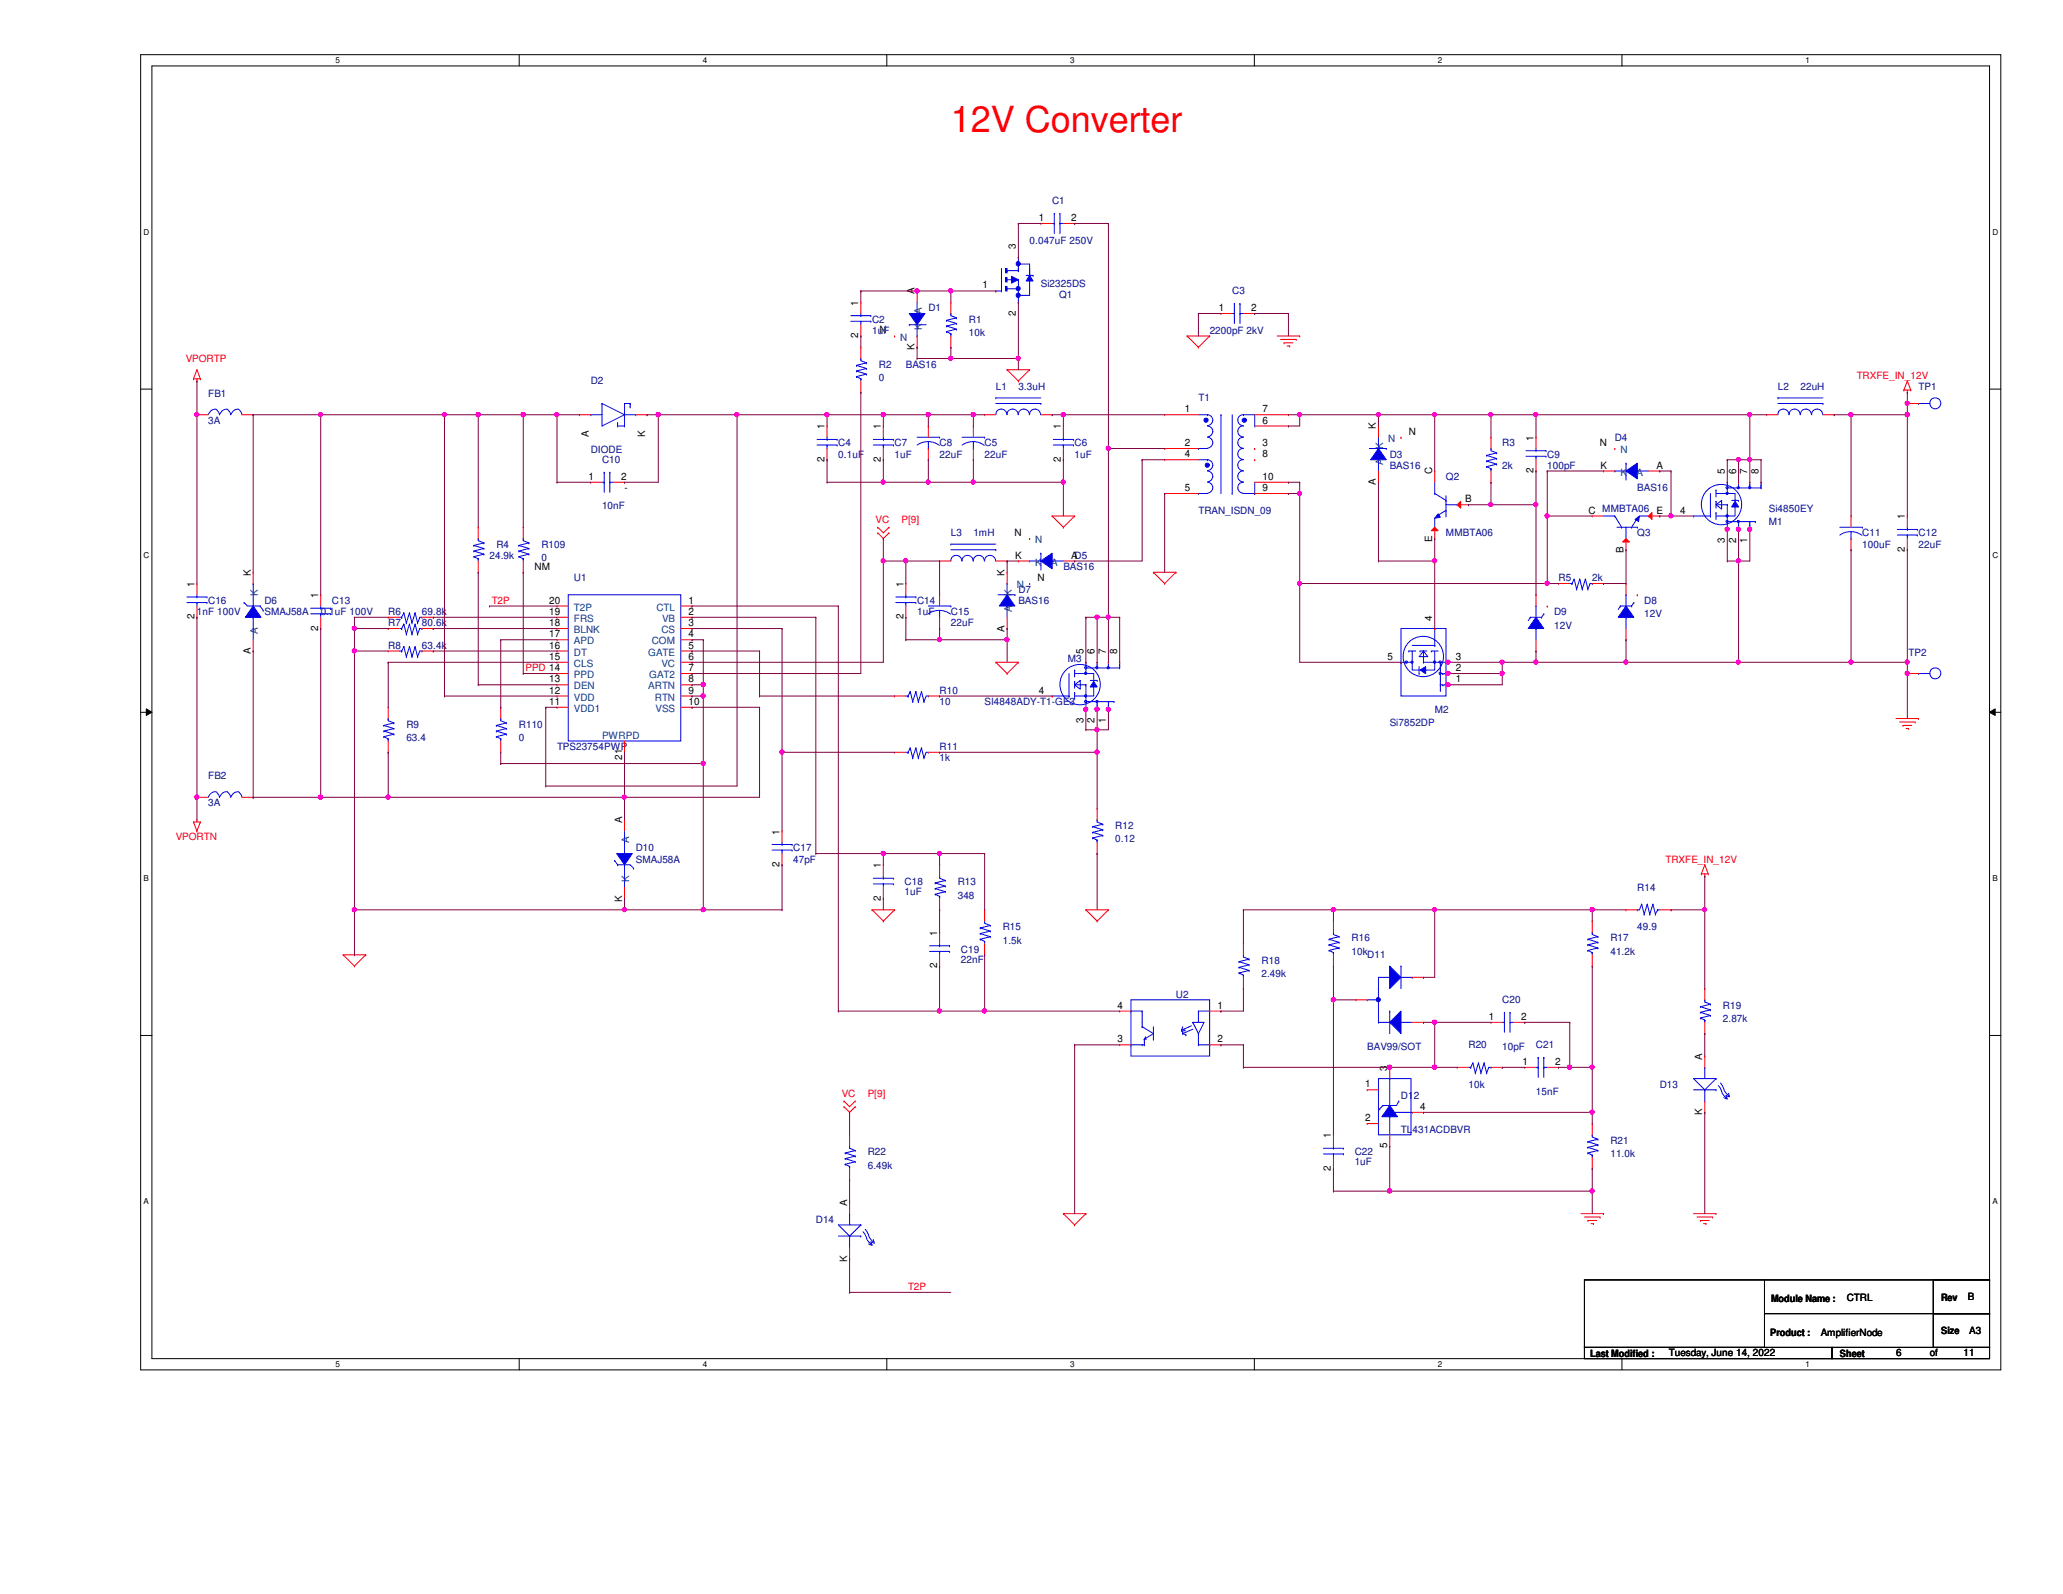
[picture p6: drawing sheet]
<svg xmlns="http://www.w3.org/2000/svg" width="279mm" height="216mm" viewBox="0 0 279 216" stroke-linecap="round" stroke-linejoin="round" font-family="sans-serif">
<defs><g id="words">
<text font-size="4.9" fill="#f00" x="128.8" y="17.9">12V Converter</text>
<g font-size="1.4">
<text x="140.7" y="29.9">1</text>
<text x="145.1" y="29.9">2</text>
<text x="137.6" y="33.8" transform="rotate(-90 137.6 33.8)">3</text>
<text x="116.2" y="41.4" transform="rotate(-90 116.2 41.4)">1</text>
<text x="123.9" y="39.9" transform="rotate(-90 123.9 39.9)">A</text>
<text x="133.1" y="39.1">1</text>
<text x="116.2" y="45.8" transform="rotate(-90 116.2 45.8)">2</text>
<text x="119.1" y="45.2">N</text>
<text x="123.9" y="47.5" transform="rotate(-90 123.9 47.5)">K</text>
<text x="137.6" y="42.8" transform="rotate(-90 137.6 42.8)">2</text>
<text x="165.1" y="42.1">1</text>
<text x="169.5" y="42.1">2</text>
<text x="79.8" y="59.2" transform="rotate(-90 79.8 59.2)">A</text>
<text x="87.4" y="59.2" transform="rotate(-90 87.4 59.2)">K</text>
<text x="111.7" y="58.2" transform="rotate(-90 111.7 58.2)">1</text>
<text x="119.3" y="58.2" transform="rotate(-90 119.3 58.2)">1</text>
<text x="143.7" y="58.2" transform="rotate(-90 143.7 58.2)">1</text>
<text x="160.5" y="55.8">1</text>
<text x="171" y="55.8">7</text>
<text x="171" y="57.4">6</text>
<text x="186.4" y="58.2" transform="rotate(-90 186.4 58.2)">K</text>
<text x="190.8" y="58.9">N</text>
<text x="207.7" y="59.7" transform="rotate(-90 207.7 59.7)">1</text>
<text x="79.7" y="65">1</text>
<text x="84.1" y="65">2</text>
<text x="111.7" y="62.6" transform="rotate(-90 111.7 62.6)">2</text>
<text x="119.3" y="62.6" transform="rotate(-90 119.3 62.6)">2</text>
<text x="143.7" y="62.6" transform="rotate(-90 143.7 62.6)">2</text>
<text x="160.5" y="61.9">4</text>
<text x="160.5" y="60.4">2</text>
<text x="171" y="65">10</text>
<text x="171" y="60.4">3</text>
<text x="171" y="61.9">8</text>
<text x="186.4" y="65.7" transform="rotate(-90 186.4 65.7)">A</text>
<text x="194" y="64.3" transform="rotate(-90 194 64.3)">C</text>
<text x="207.7" y="64.1" transform="rotate(-90 207.7 64.1)">2</text>
<text x="216.7" y="60.4">N</text>
<text x="216.7" y="63.5">K</text>
<text x="224.3" y="63.5">A</text>
<text x="233.6" y="64.3" transform="rotate(-90 233.6 64.3)">5</text>
<text x="235.1" y="64.3" transform="rotate(-90 235.1 64.3)">6</text>
<text x="236.6" y="64.3" transform="rotate(-90 236.6 64.3)">7</text>
<text x="238.2" y="64.3" transform="rotate(-90 238.2 64.3)">8</text>
<text x="84.6" y="66.5">-</text>
<text x="160.5" y="66.5">5</text>
<text x="171" y="66.5">9</text>
<text x="198.4" y="68">B</text>
<text x="215.1" y="69.6">C MMBTA06 E</text>
<text x="227.5" y="69.6">4</text>
<text x="258" y="70.4" transform="rotate(-90 258 70.4)">1</text>
<text x="34" y="78" transform="rotate(-90 34 78)">K</text>
<text x="72.4" y="77.2">NM</text>
<text x="136.1" y="78" transform="rotate(-90 136.1 78)">K</text>
<text x="137.4" y="72.6">N</text>
<text x="137.5" y="75.6">K</text>
<text x="145.1" y="75.6">AD5</text>
<text x="194" y="73.4" transform="rotate(-90 194 73.4)">E</text>
<text x="219.9" y="74.9" transform="rotate(-90 219.9 74.9)">B</text>
<text x="233.6" y="73.5" transform="rotate(-90 233.6 73.5)">3</text>
<text x="235.1" y="73.5" transform="rotate(-90 235.1 73.5)">2</text>
<text x="236.6" y="73.5" transform="rotate(-90 236.6 73.5)">1</text>
<text x="258" y="74.8" transform="rotate(-90 258 74.8)">2</text>
<text x="26.3" y="83.9" transform="rotate(-90 26.3 83.9)">2</text>
<text x="26.3" y="79.5" transform="rotate(-90 26.3 79.5)">1</text>
<text x="43.1" y="81" transform="rotate(-90 43.1 81)">1</text>
<text x="74.4" y="83.3">19</text>
<text x="74.4" y="81.7">20</text>
<text x="93.3" y="81.7">1</text>
<text x="93.3" y="83.3">2</text>
<text x="122.3" y="83.9" transform="rotate(-90 122.3 83.9)">2</text>
<text x="122.3" y="79.5" transform="rotate(-90 122.3 79.5)">1</text>
<text x="140.5" y="78.7">N</text>
<text x="34" y="88.6" transform="rotate(-90 34 88.6)">A</text>
<text x="43.1" y="85.4" transform="rotate(-90 43.1 85.4)">2</text>
<text x="74.4" y="89.4">15</text>
<text x="74.4" y="87.8">16</text>
<text x="74.4" y="86.3">17</text>
<text x="74.4" y="84.8">18</text>
<text x="93.3" y="84.8">3</text>
<text x="93.3" y="86.3">4</text>
<text x="93.3" y="87.8">5</text>
<text x="93.3" y="89.4">6</text>
<text x="136.1" y="85.6" transform="rotate(-90 136.1 85.6)">A</text>
<text x="146.7" y="88.6" transform="rotate(-90 146.7 88.6)">5</text>
<text x="148.3" y="88.6" transform="rotate(-90 148.3 88.6)">6</text>
<text x="149.8" y="88.6" transform="rotate(-90 149.8 88.6)">7</text>
<text x="151.3" y="88.6" transform="rotate(-90 151.3 88.6)">8</text>
<text x="187.9" y="89.4">5</text>
<text x="194" y="84.1" transform="rotate(-90 194 84.1)">4</text>
<text x="197.2" y="89.4">3</text>
<text x="74.4" y="95.5">11</text>
<text x="74.4" y="93.9">12</text>
<text x="74.4" y="92.4">13</text>
<text x="93.3" y="90.9">7</text>
<text x="93.3" y="92.4">8</text>
<text x="93.3" y="93.9">9</text>
<text x="93.3" y="95.5">10</text>
<text x="140.7" y="93.9">4</text>
<text x="197.2" y="90.9">2</text>
<text x="197.2" y="92.4">1</text>
<text x="146.7" y="97.9" transform="rotate(-90 146.7 97.9)">3</text>
<text x="148.3" y="97.9" transform="rotate(-90 148.3 97.9)">2</text>
<text x="149.8" y="97.9" transform="rotate(-90 149.8 97.9)">1</text>
<text x="84.2" y="103" transform="rotate(-90 84.2 103)">21</text>
<text x="84.2" y="111.5" transform="rotate(-90 84.2 111.5)">A</text>
<text x="105.6" y="113" transform="rotate(-90 105.6 113)">1</text>
<text x="105.6" y="117.4" transform="rotate(-90 105.6 117.4)">2</text>
<text x="119.3" y="117.6" transform="rotate(-90 119.3 117.6)">1</text>
<text x="84.2" y="122.1" transform="rotate(-90 84.2 122.1)">K</text>
<text x="119.3" y="122" transform="rotate(-90 119.3 122)">2</text>
<text x="126.9" y="131.1" transform="rotate(-90 126.9 131.1)">2</text>
<text x="126.9" y="126.7" transform="rotate(-90 126.9 126.7)">1</text>
<text x="151.3" y="136.6">4</text>
<text x="164.9" y="136.6">1</text>
<text x="151.3" y="141.2">3</text>
<text x="164.9" y="141.2">2</text>
<text x="201.6" y="138.1">1</text>
<text x="206" y="138.1">2</text>
<text x="230.5" y="143.5" transform="rotate(-90 230.5 143.5)">A</text>
<text x="184.9" y="147.3">1</text>
<text x="187.9" y="145" transform="rotate(-90 187.9 145)">3</text>
<text x="206.2" y="144.2">1</text>
<text x="210.6" y="144.2">2</text>
<text x="180.3" y="154.2" transform="rotate(-90 180.3 154.2)">1</text>
<text x="184.9" y="151.8">2</text>
<text x="187.9" y="155.5" transform="rotate(-90 187.9 155.5)">5</text>
<text x="192.3" y="150.3">4</text>
<text x="230.5" y="151.1" transform="rotate(-90 230.5 151.1)">K</text>
<text x="180.3" y="158.6" transform="rotate(-90 180.3 158.6)">2</text>
<text x="114.7" y="163.3" transform="rotate(-90 114.7 163.3)">A</text>
<text x="114.7" y="170.9" transform="rotate(-90 114.7 170.9)">K</text>
<text x="239.9" y="176.3">Module Name :</text>
<text x="250.1" y="176.3">CTRL</text>
<text x="262.9" y="176.1">Rev</text>
<text x="266.5" y="176.1">B</text>
<text x="215.3" y="183.8">Last Modified :</text>
<text x="226" y="183.7">Tuesday, June 14, 2022</text>
<text x="239.7" y="180.9">Product :</text>
<text x="246.6" y="181">AmplifierNode</text>
<text x="249.2" y="183.8">Sheet</text>
<text x="256.8" y="183.7">6</text>
<text x="261.4" y="183.7">of</text>
<text x="262.9" y="180.7">Size</text>
<text x="265.9" y="183.7">11</text>
<text x="266.7" y="180.7">A3</text>
</g>
<g font-size="1.4" fill="#000080">
<text x="142.5" y="27.7">C1</text>
<text x="139.4" y="33">0.047uF 250V</text>
<text x="141" y="38.8">Si2325DS</text>
<text x="143.4" y="40.3">Q1</text>
<text x="166.9" y="39.9">C3</text>
<text x="118.1" y="43.7">C2</text>
<text x="118.1" y="45.2">1uF</text>
<text x="125.7" y="42.2">D1</text>
<text x="131.2" y="43.7">R1</text>
<text x="131.2" y="45.5">10k</text>
<text x="163.8" y="45.2">2200pF 2kV</text>
<text x="28.2" y="53.8">FB1</text>
<text x="80" y="52.1">D2</text>
<text x="119" y="49.8">R2</text>
<text x="119" y="51.6">0</text>
<text x="122.7" y="49.8">BAS16</text>
<text x="134.9" y="52.8">L1</text>
<text x="137.9" y="52.8">3.3uH</text>
<text x="240.8" y="52.8">L2</text>
<text x="243.8" y="52.8">22uH</text>
<text x="259.8" y="52.8">TP1</text>
<text x="28.2" y="57.4">3A</text>
<text x="162.3" y="54.4">T1</text>
<text x="218.7" y="59.7">D4</text>
<text x="80" y="61.4">DIODE</text>
<text x="81.5" y="62.7">C10</text>
<text x="113.5" y="60.5">C4</text>
<text x="113.5" y="62">0.1uF</text>
<text x="121.2" y="60.5">C7</text>
<text x="121.2" y="62">1uF</text>
<text x="127.3" y="60.5">C8</text>
<text x="127.3" y="62">22uF</text>
<text x="133.3" y="60.5">C5</text>
<text x="133.3" y="62">22uF</text>
<text x="145.5" y="60.5">C6</text>
<text x="145.5" y="62">1uF</text>
<text x="188.2" y="62">D3</text>
<text x="188.2" y="63.5">BAS16</text>
<text x="195.8" y="65">Q2</text>
<text x="203.5" y="60.5">R3</text>
<text x="203.5" y="63.5">2k</text>
<text x="209.5" y="62">C9</text>
<text x="209.5" y="63.5">100pF</text>
<text x="81.5" y="69">10nF</text>
<text x="162.3" y="69.6">TRAN_ISDN_09</text>
<text x="221.7" y="66.5">BAS16</text>
<text x="239.6" y="71.1">M1</text>
<text x="239.6" y="69.3">Si4850EY</text>
<text x="66.3" y="75.7">24.9k</text>
<text x="67.2" y="74.2">R4</text>
<text x="73.3" y="74.2">R109</text>
<text x="73.3" y="76">0</text>
<text x="128.8" y="72.6">L3</text>
<text x="131.8" y="72.6">1mH</text>
<text x="144" y="77.2">BAS16</text>
<text x="195.8" y="72.6">MMBTA06</text>
<text x="221.7" y="72.6">Q3</text>
<text x="252.2" y="72.6">C11</text>
<text x="252.2" y="74.2">100uF</text>
<text x="259.8" y="72.6">C12</text>
<text x="259.8" y="74.2">22uF</text>
<text x="26.7" y="83.3">1nF 100V</text>
<text x="28.2" y="81.8">C16</text>
<text x="35.8" y="81.8">D6</text>
<text x="35.8" y="83.3">SMAJ58A</text>
<text x="43.4" y="83.3">0.1uF 100V</text>
<text x="45" y="81.8">C13</text>
<text x="52.6" y="83.3">R6</text>
<text x="57.2" y="83.3">69.8k</text>
<text x="77.7" y="78.7">U1</text>
<text x="124.2" y="81.8">C14</text>
<text x="124.2" y="83.3">1uF</text>
<text x="128.8" y="83.3">C15</text>
<text x="137.9" y="80.3">D7</text>
<text x="137.9" y="81.8">BAS16</text>
<text x="210.5" y="83.3">D9</text>
<text x="211.1" y="78.7">R5</text>
<text x="215.6" y="78.7">2k</text>
<text x="222.7" y="81.8">D8</text>
<text x="222.7" y="83.6">12V</text>
<text x="52.6" y="87.9">R8</text>
<text x="52.6" y="84.8">R7</text>
<text x="57.2" y="87.9">63.4k</text>
<text x="57.2" y="84.8">80.6k</text>
<text x="128.8" y="84.8">22uF</text>
<text x="144.6" y="89.7">M3</text>
<text x="210.5" y="85.1">12V</text>
<text x="258.5" y="88.8">TP2</text>
<text x="127.3" y="94">R10</text>
<text x="127.3" y="95.5">10</text>
<text x="133.4" y="95.5">SI4848ADY-T1-GE3</text>
<text x="55" y="98.6">R9</text>
<text x="55" y="100.4">63.4</text>
<text x="70.3" y="98.6">R110</text>
<text x="70.3" y="100.4">0</text>
<text x="75.4" y="101.6">TPS23754PWP</text>
<text x="127.3" y="101.6">R11</text>
<text x="188.2" y="98.4">Si7852DP</text>
<text x="194.3" y="96.6">M2</text>
<text x="28.2" y="105.6">FB2</text>
<text x="127.3" y="103.1">1k</text>
<text x="28.2" y="109.2">3A</text>
<text x="151" y="112.3">R12</text>
<text x="86.1" y="115.3">D10</text>
<text x="86.1" y="116.8">SMAJ58A</text>
<text x="107.4" y="115.3">C17</text>
<text x="107.4" y="116.8">47pF</text>
<text x="122.5" y="119.9">C18</text>
<text x="129.7" y="119.9">R13</text>
<text x="151" y="114.1">0.12</text>
<text x="122.5" y="121.2">1uF</text>
<text x="129.7" y="121.7">348</text>
<text x="135.8" y="126">R15</text>
<text x="221.7" y="120.6">R14</text>
<text x="221.7" y="126">49.9</text>
<text x="130.1" y="129">C19</text>
<text x="130.1" y="130.4">22nF</text>
<text x="135.8" y="127.8">1.5k</text>
<text x="170.9" y="130.6">R18</text>
<text x="183" y="127.5">R16</text>
<text x="183" y="129.3">10k</text>
<text x="185.2" y="129.8">D11</text>
<text x="218.1" y="127.5">R17</text>
<text x="218.1" y="129.3">41.2k</text>
<text x="159.3" y="135.1">U2</text>
<text x="170.9" y="132.4">2.49k</text>
<text x="203.5" y="135.9">C20</text>
<text x="233.3" y="136.7">R19</text>
<text x="185.2" y="142.2">BAV99/SOT</text>
<text x="198.9" y="142">R20</text>
<text x="203.5" y="142.2">10pF</text>
<text x="208" y="142">C21</text>
<text x="233.3" y="138.5">2.87k</text>
<text x="189.7" y="148.8">D12</text>
<text x="198.9" y="147.3">10k</text>
<text x="208" y="148.3">15nF</text>
<text x="224.8" y="147.3">D13</text>
<text x="189.7" y="153.4">TL431ACDBVR</text>
<text x="218.1" y="154.9">R21</text>
<text x="117.5" y="156.5">R22</text>
<text x="117.5" y="158.3">6.49k</text>
<text x="183.5" y="156.5">C22</text>
<text x="183.5" y="157.8">1uF</text>
<text x="218.1" y="156.8">11.0k</text>
<text x="110.5" y="165.6">D14</text>
</g>
<g font-size="1.4" fill="#004080">
<text x="121.9" y="46.1">N</text>
<text x="124.8" y="44.7" transform="rotate(-90 124.8 44.7)">K</text>
<text x="124.8" y="42.6" transform="rotate(-90 124.8 42.6)">A</text>
<text x="188" y="59.9">N</text>
<text x="187.3" y="63" transform="rotate(-90 187.3 63)">A</text>
<text x="187.3" y="60.9" transform="rotate(-90 187.3 60.9)">K</text>
<text x="219.5" y="64.4">K</text>
<text x="219.5" y="61.4">N</text>
<text x="221.6" y="64.4">A</text>
<text x="140.2" y="76.6">K</text>
<text x="140.2" y="73.6">N</text>
<text x="142.4" y="76.6">A</text>
<text x="34.9" y="80.7" transform="rotate(-90 34.9 80.7)">K</text>
<text x="77.7" y="82.7">T2P</text>
<text x="88.9" y="82.7">CTL</text>
<text x="137" y="82.8" transform="rotate(-90 137 82.8)">A</text>
<text x="137" y="80.7" transform="rotate(-90 137 80.7)">K</text>
<text x="137.7" y="79.7">N</text>
<text x="34.9" y="85.9" transform="rotate(-90 34.9 85.9)">A</text>
<text x="77.7" y="88.8">DT</text>
<text x="77.7" y="87.3">APD</text>
<text x="77.7" y="85.8">BLNK</text>
<text x="77.7" y="84.2">FRS</text>
<text x="87.8" y="88.8">GATE</text>
<text x="88.3" y="87.3">COM</text>
<text x="89.6" y="85.8">CS</text>
<text x="89.7" y="84.2">VB</text>
<text x="77.7" y="94.9">VDD</text>
<text x="77.7" y="93.4">DEN</text>
<text x="77.7" y="91.9">PPD</text>
<text x="77.7" y="90.3">CLS</text>
<text x="87.8" y="93.4">ARTN</text>
<text x="87.9" y="91.9">GAT2</text>
<text x="88.7" y="94.9">RTN</text>
<text x="89.6" y="90.3">VC</text>
<text x="77.7" y="96.4">VDD1</text>
<text x="81.5" y="100.1">PWRPD</text>
<text x="88.8" y="96.4">VSS</text>
<text x="85.2" y="119.4" transform="rotate(-90 85.2 119.4)">K</text>
<text x="85.2" y="114.2" transform="rotate(-90 85.2 114.2)">A</text>
</g>
<g font-size="1.4" fill="#f00">
<text x="25.1" y="49">VPORTP</text>
<text x="251.5" y="51.3">TRXFE_IN_12V</text>
<text x="118.6" y="70.8">VC</text>
<text x="122.1" y="70.8">P[9]</text>
<text x="66.6" y="81.8">T2P</text>
<text x="71.2" y="90.9">PPD 14</text>
<text x="23.8" y="113.8">VPORTN</text>
<text x="225.6" y="116.8">TRXFE_IN_12V</text>
<text x="114" y="148.5">VC</text>
<text x="117.5" y="148.5">P[9]</text>
<text x="123" y="174.8">T2P</text>
</g>
<g font-size="1.1">
<text x="45.4" y="8.6">5</text>
<text x="95.2" y="8.6">4</text>
<text x="144.9" y="8.6">3</text>
<text x="194.7" y="8.6">2</text>
<text x="244.5" y="8.6">1</text>
<text x="19.4" y="31.8">D</text>
<text x="269.8" y="31.8">D</text>
<text x="19.4" y="75.6">C</text>
<text x="269.8" y="75.6">C</text>
<text x="19.4" y="119.3">B</text>
<text x="269.8" y="119.3">B</text>
<text x="19.4" y="163.1">A</text>
<text x="269.8" y="163.1">A</text>
<text x="45.4" y="185.2">5</text>
<text x="95.2" y="185.2">4</text>
<text x="144.9" y="185.2">3</text>
<text x="194.7" y="185.2">2</text>
<text x="244.5" y="185.2">1</text>
</g>
</g></defs>
<path d="M19.1 7.4h251.9v178.1h-251.9zM20.6 8.9h248.9v175.1h-248.9z" fill="none" stroke="#000" stroke-width=".14"/>
<g fill="#fff">
<path d="M45.4 7.6h.6v1.2h-.6z"/>
<path d="M45.4 184.2h.6v1.2h-.6z"/>
</g>
<path d="M70.3 7.4v1.5M70.3 184v1.5" fill="none" stroke="#000" stroke-width=".14"/>
<g fill="#fff">
<path d="M95.2 7.6h.6v1.2h-.6z"/>
<path d="M95.2 184.2h.6v1.2h-.6z"/>
</g>
<path d="M120.1 7.4v1.5M120.1 184v1.5" fill="none" stroke="#000" stroke-width=".14"/>
<g fill="#fff">
<path d="M144.9 7.6h.6v1.2h-.6z"/>
<path d="M144.9 184.2h.6v1.2h-.6z"/>
</g>
<path d="M169.9 7.4v1.5M169.9 184v1.5" fill="none" stroke="#000" stroke-width=".14"/>
<g fill="#fff">
<path d="M194.7 7.6h.6v1.2h-.6z"/>
<path d="M194.7 184.2h.6v1.2h-.6z"/>
</g>
<path d="M219.7 7.4v1.5M219.7 184v1.5" fill="none" stroke="#000" stroke-width=".14"/>
<g fill="#fff">
<path d="M244.5 7.6h.6v1.2h-.6z"/>
<path d="M244.5 184.2h.6v1.2h-.6z"/>
<path d="M19.4 30.8h.8v1.2h-.8z"/>
<path d="M269.8 30.8h.8v1.2h-.8z"/>
<path d="M19.4 74.6h.8v1.2h-.8z"/>
<path d="M269.8 74.6h.8v1.2h-.8z"/>
</g>
<path d="M19.1 52.7h1.5M269.5 52.7h1.5" fill="none" stroke="#000" stroke-width=".14"/>
<g fill="#fff">
<path d="M19.4 118.4h.8v1.1h-.8z"/>
<path d="M269.8 118.4h.8v1.1h-.8z"/>
</g>
<path d="M19.1 96.5h1.5M19.8 96l.8 .5-.8 .4zM269.5 96.5l.7-.5v.9zM269.5 96.5h1.5" fill="none" stroke="#000" stroke-width=".14"/>
<path d="M19.8 96l.8 .5-.8 .4zM269.5 96.5l.7-.5v.9z" fill="#000"/>
<g fill="#fff">
<path d="M19.4 162.1h.8v1.2h-.8z"/>
<path d="M269.8 162.1h.8v1.2h-.8z"/>
</g>
<path d="M19.1 140.2h1.5M269.5 140.2h1.5M214.6 173.4h24.4v9.1h-24.4zM239 177.9h30.5M239 173.4h30.5M261.8 173.4h7.7v4.5h-7.7zM261.8 177.9h7.7v4.6h-7.7zM269.5 177.9h.1M269.5 173.4h.1M214.6 182.5h33.5v1.5h-33.5zM248.1 182.5h21.4v1.5h-21.4z" fill="none" stroke="#000" stroke-width=".14"/>
<g fill="none" stroke="#f00" stroke-width=".14">
<path d="M26.2 51.3h.1M26.2 51.3h.9M26.7 51.6h.1M26.7 50.1h.1M26.7 51.3v.3M26.7 50.1l-.5 1.2M26.7 50.1l.4 1.2M27.1 51.3h.1M136.4 50.1h.1M136.4 50.1h3M136.4 50.1l1.5 1.5M137.9 51.6h.1"/>
<path d="M139.4 50.1h.1M139.4 50.1l-1.5 1.5M160.8 45.5h.1M160.8 45.5h3M160.8 45.5l1.5 1.5M162.3 47h.1M163.8 45.5h.1M163.8 45.5l-1.5 1.5M173 45.5h3M173.4 46h2.2M173.9 46.4h.1M173.9 46.4h1.2"/>
<path d="M174.3 46.9h.4M174.7 46.9h.1M175.6 46h.1M176 45.5h.1M257.9 52.8h.1M257.9 52.8h.9M258.3 53.1h.1M258.3 51.6h.1M258.3 52.8v.3M258.3 51.6l.5 1.2M258.3 51.6l-.4 1.2M258.8 52.8h.1"/>
<path d="M118.9 72.2h.1M118.9 71.4h.1M118.9 72.2l.7 .7 .8-.7M118.9 71.4l.7 .8 .8-.8M120.4 72.2h.1M120.4 71.4h.1M142.5 69.9h.1M142.5 69.9h3M142.5 69.9l1.5 1.5M144 71.4h.1M145.5 69.9h.1M145.5 69.9l-1.5 1.5"/>
<path d="M156.2 77.5h.1M156.2 77.5h3.1M156.2 77.5l1.5 1.5M157.7 79h.1M159.3 77.5h.1M159.3 77.5l-1.6 1.5M134.9 89.7h.1M134.9 89.7h3M134.9 89.7l1.5 1.5M136.4 91.2h.1M137.9 89.7h.1M137.9 89.7l-1.5 1.5"/>
<path d="M256.8 97.3h3M257.3 97.8h2.1M257.7 98.3h.1M257.7 98.3h1.2M258.1 98.7h.4M258.5 98.7h.1M259.4 97.8h.1M259.8 97.3h.1M26.2 111.3h.1M26.2 111.3h.9M26.2 111.3l.5 1.3M26.7 111h.1"/>
<path d="M26.7 112.6h.1M26.7 111v.3M27.1 111.3h.1M27.1 111.3l-.4 1.3M230.4 118.4h.1M230.4 118.4h1M230.9 118.7h.1M230.9 117.1h.1M230.9 118.4v.3M230.9 117.1l.5 1.3M230.9 117.1l-.5 1.3M231.4 118.4h.1"/>
<path d="M46.5 129.3h.1M46.5 129.3h3M46.5 129.3l1.5 1.6M48 130.9h.1M49.5 129.3h.1M49.5 129.3l-1.5 1.6M118.1 123.2h.1M118.1 123.2h3.1M118.1 123.2l1.5 1.6M119.6 124.8h.1M121.2 123.2h.1M121.2 123.2l-1.6 1.6"/>
<path d="M147.1 123.2h.1M147.1 123.2h3M147.1 123.2l1.5 1.6M148.6 124.8h.1M150.1 123.2h.1M150.1 123.2l-1.5 1.6M114.3 149.9h.1M114.3 149.1h.1M114.3 149.9l.8 .8 .7-.8M114.3 149.1l.8 .8 .7-.8M115.8 149.9h.1M115.8 149.1h.1"/>
<path d="M144 164.4h.1M144 164.4h3.1M144 164.4l1.5 1.5M145.5 165.9h.1M147.1 164.4h.1M147.1 164.4l-1.6 1.5M214.1 164.4h3.1M214.6 164.8h2.1M215.1 165.3h.1M215.1 165.3h1.1M215.5 165.7h.3M215.8 165.7h.1"/>
<path d="M216.7 164.8h.1M217.2 164.4h.1M229.4 164.4h3M229.8 164.8h2.1M230.3 165.3h.1M230.3 165.3h1.2M230.7 165.7h.4M231.1 165.7h.1M231.9 164.8h.1M232.4 164.4h.1"/>
</g>
<path d="M187.3 149.7h.1M187.3 149.7h1.8M188.2 146.1h.1M188.2 151.3h.1M188.2 146.1v3.6M188.2 151.3v2.4M188.8 150.7h2.5M191.3 150.7h.1" fill="none" stroke="#00f" stroke-width=".14"/>
<path d="M188.2 149.7l1.1 1.6h-2.1z" fill-rule="evenodd" fill="#00f"/>
<g fill="none" stroke="#00f" stroke-width=".14">
<path d="M64.2 73.9h.1M64.2 74.6h.1M64.2 75.4h.1M64.2 73.9l1.3 .4M64.2 75.4l.6 .3M64.2 74.6l1.3 .5M64.8 75.7h.1M64.8 72.9h.1M64.8 72.9v.3l.7 .3M64.8 75.7v.3M65.5 73.5h.1M65.5 74.3h.1"/>
<path d="M65.5 75.1h.1M65.5 73.5l-1.3 .4M65.5 74.3l-1.3 .3M65.5 75.1l-1.3 .3M221.7 123.2h.1M222.3 122.5h.1M222.3 122.5l-.3 .7h-.3M222.3 122.5l.4 1.3M222.7 123.8h.1M223.1 122.5h.1M223.1 122.5l-.4 1.3M223.1 122.5l.3 1.3"/>
<path d="M223.4 123.8h.1M223.9 122.5h.1M223.9 122.5l.3 1.3M223.9 122.5l-.5 1.3M224.2 123.8h.1M224.5 123.2h.1M224.5 123.2l-.3 .6M224.5 123.2h.3M186.7 146.1h4.4v7.6h-4.4zM186.9 150.2h.1M187.3 149.7l-.4 .5M188.2 149.7l1.1 1.6h-2.1z"/>
<path d="M189.4 149.1h.1M189.4 149.1l-.3 .6"/>
</g>
<g fill="none" stroke="#f00" stroke-width=".14">
<path d="M64.8 77.5h.1M64.8 71.4h.1M64.8 71.4v1.5M64.8 76v1.5M220.2 123.2h.1M220.2 123.2h1.5M224.8 123.2h1.5M226.3 123.2h.1M185.2 147.6h.1M185.2 152.2h.1M185.2 147.6h1.5M185.2 152.2h1.5"/>
<path d="M188.2 155.2h.1M188.2 144.6h.1M188.2 144.6v1.5M188.2 153.7v1.5M191.3 150.7h1.5M192.8 150.7h.1"/>
</g>
<path d="M220.2 82.1l1.1 1.5h-2.1z" fill-rule="evenodd" fill="#00f"/>
<g fill="none" stroke="#00f" stroke-width=".14">
<path d="M142.5 30.3h.3M142.8 30.3h.1M142.8 28.9h.1M142.8 28.9v2.7M143.6 28.9h.1M143.6 30.3h.1M143.6 30.3h.4M143.6 28.9v2.7M80 56.2h.1M80 56.2h1.5M81.5 54.7h.1M81.5 54.7v3l3.1-1.5"/>
<path d="M81.5 54.7l3.1 1.5M83.7 57.7h.1M83.7 57.2v.5M83.7 57.7h.9M84.6 56.2h.1M84.6 54.7h.1M84.6 57.7h.1M84.6 54.7v3M84.6 56.2h1.5M84.6 54.7h.7M85.3 54.7h.1M85.3 55.1h.1"/>
<path d="M85.3 54.7v.4M86.1 56.2h.1M206.7 61.8h2.7M206.7 61h2.7M208 61h.1M208 61.8h.1M208 60.7v.3M208 61.8v.5M209.4 61.8h.1M209.4 61h.1M229.4 69.9h2.2M231.6 69.9h.1"/>
<path d="M231.6 66.8v3.1M232.4 69.4h.1M232.4 67.9h.1M232.4 66.4h.1M232.4 68.4l.8-.6v1.2zM232.4 66.8h1.5M232.4 69.9h1.5M232.4 68.4h1.5M232.4 66.4v.9M232.4 67.9v.9M232.4 69.4v1M233.8 65.9h.2v.3h-.2z"/>
<path d="M233.8 69.8h.2v.2h-.2zM233.9 66.8h.1M233.9 69.9h.1M233.9 68.4h.1M233.9 65.3h.1M233.9 71.4h.1M233.9 65.3v1.5M233.9 68.4v3M25.3 81.6h2.7M25.3 80.9h2.7M26.7 80.9h.1M26.7 81.6h.1"/>
<path d="M26.7 80.6v.3M26.7 81.6v.5M28 81.6h.1M28 80.9h.1M219.5 82.1h.1M219.5 82.1l-.3 .4M219.5 82.1h1.5M220.2 82.1l1.1 1.5h-2.1zM220.2 83.6h.1M220.2 80.6h.1M220.2 80.6v1.5M220.2 83.6v1.5"/>
<path d="M221 82.1h.1M221.3 81.6h.1M221.3 81.6l-.3 .5M28.2 108a1.08 1.08 0 0 1 1.1-.8l.3 .5 .1 .3a1.08 1.08 0 0 1 1.1-.8l.4 .5v.3a1.07 1.07 0 0 1 1.1-.8l.4 .5 .1 .3M132.8 125.7h.1M132.8 126.4h.1M132.8 127.2h.1M132.8 125.7l1.3 .4M132.8 127.2l.6 .3M132.8 126.4l1.3 .5M133.4 127.5h.1M133.4 124.8h.1"/>
<path d="M133.4 124.8v.3l.7 .2M133.4 127.5v.3M134.1 125.3h.1M134.1 126.1h.1M134.1 126.9h.1M134.1 125.3l-1.3 .4M134.1 126.1l-1.3 .3M134.1 126.9l-1.3 .3"/>
<circle cx="233.1" cy="68.3" r="2.74"/>
</g>
<g fill="none" stroke="#f00" stroke-width=".14">
<path d="M141 30.3h.1M141 30.3h1.5M144 30.3h1.5M145.5 30.3h.1M78.5 56.2h.1M78.5 56.2h1.5M86.1 56.2h1.5M87.6 56.2h.1M208 59.2h.1M208 59.2v1.5M26.7 79h.1M26.7 79v1.6"/>
<path d="M208 63.8h.1M208 62.3v1.5M220.2 79h.1M220.2 79v1.6M26.7 83.6h.1M26.7 82.1v1.5M220.2 86.7h.1M220.2 85.1v1.6M221.7 80.6h.1M26.7 108h.1M26.7 108h1.5M32.8 108h1.5"/>
<path d="M34.3 108h.1M133.4 129.3h.1M133.4 123.2h.1M133.4 123.2v1.6M133.4 127.8v1.5"/>
</g>
<path d="M235 67.9l.5 .8h-1z" fill="#00f"/>
<g fill="none" stroke="#00f" stroke-width=".14">
<path d="M233.8 66.7h.2v.2h-.2zM233.8 70.5h.2v.2h-.2zM233.9 66.8h1.1v1M233.9 66.1h4.6M233.9 70.7h3.8M234.5 67.8h1M235 67.9l.5 .8h-1zM235 68.7v1.2h-1.1M235.3 65.9h.2v.3h-.2zM235.3 70.5h.2v.2h-.2zM235.5 67.8h.1M235.5 71h.1"/>
<path d="M235.5 71.1h.1M235.5 65.6h.1M235.5 65.8h.1M235.5 65.3v.3M235.5 65.8v.3M235.5 70.7v.3M235.5 71.1v.3M236.8 65.9h.3v.3h-.3zM237 71h.1M237 71.1h.1M237 65.6h.1M237 65.8h.1"/>
<path d="M237 70.7h.1M237 65.3v.3M237 65.8v.3M237 70.7v.3M237 71.1v.3M237.7 70.7h.1M238.5 65.6h.1M238.5 65.8h.1M238.5 66.1h.1M238.5 65.3v.3M238.5 65.8v.3M189.7 89.7h.1"/>
<path d="M189.7 89.7h1.6M190.4 89.6h.2v.2h-.2zM190.8 88.2h.1M190.8 88.2h.9M191.3 89.7h.1M191.3 88.2v1.5M191.3 87.4h3M192.3 88.2h.1M192.3 88.2h1M192.8 89.7h.1M192.8 88.2l.6 .7h-1.2zM192.8 88.2v1.5"/>
<path d="M192.8 89.7h3M193.8 88.2h.1M193.8 88.2h1M194.2 89.6h.2v.2h-.2zM194.3 89.7h.1M194.3 87.4h.1M194.3 85.1v2.3M194.3 88.2v1.5M195.8 89.7h.1"/>
<circle cx="192.8" cy="88.9" r="2.74"/>
</g>
<path d="M229.4 69.9h.1M233.9 71.7h.1M233.9 65.3h.1M235.5 65.3h.1M235.5 71.7h.1M237 65.3h.1M237 71.7h.1M238.5 65.3h.1" fill="none" stroke="#f00" stroke-width=".14"/>
<path d="M192.3 90.8l.8-.5v.9z" fill="#00f"/>
<g fill="none" stroke="#00f" stroke-width=".14">
<path d="M142.7 59.5h2.7M144 59.5h.1M144 59.2v.3M145.4 59.5h.1M259.8 54.7h.1M259.8 54.7h1.6M141 74.9h.1M141 74.9v2.3M142.7 60.3h2.7M144 60.3h.1M144 60.3v.4M145.4 60.3h.1"/>
<path d="M189.7 85.1h6.1v9.2h-6.1zM191.1 89.6h.2v.2h-.2zM191.3 89.7v1.1h.9M192.2 91.2h.1M192.2 90.3v.9M192.3 90.8l.8-.5v.9zM194.3 89.7v1.1h-1.2M194.9 89.6h.2v.2h-.2zM194.9 91.1h.2v.2h-.2zM195.1 92.8h.1M195.1 93.5h.1M195.1 91.2h.3"/>
<path d="M195.1 92.8h.3M195.1 89.7v3.8M195.4 91.2h.1M195.4 92.8h.1M195.5 91.2h.1M195.5 92.8h.1M195.5 91.2h.3M195.5 92.8h.3M180 127.2h.1M180 128h.1M180 128.7h.1M180 127.2l1.4 .4"/>
<path d="M180 128.7l.6 .3M180 128l1.4 .4M180.6 129h.1M180.6 126.3h.1M180.6 126.3v.3l.8 .3M180.6 129v.3M181.4 126.9h.1M181.4 127.6h.1M181.4 128.4h.1M181.4 126.9l-1.4 .3M181.4 127.6l-1.4 .4M181.4 128.4l-1.4 .3"/>
<path d="M179.2 156.3h2.7M179.2 155.5h2.7M180.6 155.5h.1M180.6 156.3h.1M180.6 155.2v.3M180.6 156.3v.5M181.9 156.3h.1M181.9 155.5h.1"/>
<circle cx="262.1" cy="54.6" r=".75"/>
</g>
<g fill="none" stroke="#f00" stroke-width=".14">
<path d="M144 57.7h.1M144 57.7v1.5M258.3 54.7h.1M258.3 54.7h1.5M144 62.3h.1M144 60.7v1.6M189.7 89.7h.1M194.3 85.1h.1M196.1 89.7h.1M196.1 91.2h.1M196.1 92.8h.1M180.6 130.9h.1"/>
<path d="M180.6 124.8h.1M180.6 124.8v1.5M180.6 129.3v1.6M180.6 153.7h.1M180.6 158.3h.1M180.6 153.7v1.5M180.6 156.8v1.5"/>
</g>
<path d="M141 76l1.5-1.1v2.1z" fill-rule="evenodd" fill="#00f"/>
<g fill="none" stroke="#00f" stroke-width=".14">
<path d="M123.1 44h.1M123.1 44h2.3M166.9 42.5h.3M167.2 42.5h.1M167.2 41.1h.1M167.2 41.1v2.7M167.9 41.1h.1M167.9 42.5h.1M167.9 42.5h.5M167.9 41.1v2.7M139.4 76h.1M139.4 76h1.6"/>
<path d="M141 76l1.5-1.1v2.1zM142.5 76h.1M142.5 76h1.5"/>
</g>
<path d="M165.4 42.5h.1M165.4 42.5h1.5M168.4 42.5h1.5M169.9 42.5h.1M137.9 76h.1M137.9 76h1.5M139.4 72.9h.1M144 76h1.5M145.5 76h.1" fill="none" stroke="#f00" stroke-width=".14"/>
<path d="M123.1 42.5h2.2l-1.1 1.5z" fill-rule="evenodd" fill="#00f"/>
<g fill="none" stroke="#00f" stroke-width=".14">
<path d="M115.2 43.5h2.7M115.2 42.8h2.7M116.6 42.8h.1M116.6 43.5h.1M116.6 42.5v.3M116.6 43.5v.5M117.9 43.5h.1M117.9 42.8h.1M123.1 42.5h2.2l-1.1 1.5zM124.2 42.5h.1M124.2 45.5h.1M124.2 40.9v1.6"/>
<path d="M124.2 44v1.5M124.2 59.2h3.1M125.7 59.8a2.42 2.42 0 0 1 1.5 .5M125.7 59.8a2.57 2.57 0 0 0-1.5 .5M125.7 59.8v.9M127.3 59.2h.1M70.3 73.9h.1M70.3 74.6h.1M70.3 75.4h.1M70.3 73.9l1.3 .4M70.3 75.4l.6 .3M70.3 74.6l1.3 .5"/>
<path d="M70.9 75.7h.1M70.9 72.9h.1M70.9 72.9v.3l.7 .3M70.9 75.7v.3M71.6 73.5h.1M71.6 74.3h.1M71.6 75.1h.1M71.6 73.5l-1.3 .4M71.6 74.3l-1.3 .3M71.6 75.1l-1.3 .3M125.7 60.7h.1M201.3 61.7h.1"/>
<path d="M201.3 62.4h.1M201.3 63.2h.1M201.3 61.7l1.4 .4M201.3 63.2l.6 .3M201.3 62.4l1.4 .5M201.9 63.5h.1M201.9 60.7h.1M201.9 60.7v.3l.8 .3M201.9 63.5v.3M202.7 61.3h.1M202.7 62.1h.1M202.7 62.9h.1"/>
<path d="M202.7 61.3l-1.4 .4M202.7 62.1l-1.4 .3M202.7 62.9l-1.4 .3M249.2 71.4h3M250.7 72.9h.1M250.7 72a2.42 2.42 0 0 1 1.5 .5M250.7 72a2.57 2.57 0 0 0-1.5 .5M250.7 72v.9M252.2 71.4h.1M54.1 83.6h.3M54.4 83.6h.1M54.7 83h.1"/>
<path d="M54.7 83l-.3 .6M54.7 83l.3 1.4M55 84.4h.1M55.5 83h.1M55.5 83l.3 1.4M55.5 83l-.5 1.4M55.8 84.4h.1M56.2 83h.1M56.2 83l.4 1.4M56.2 83l-.4 1.4M56.6 84.4h.1M57.2 83.6h.1"/>
<path d="M57.2 83.6h-.3l-.3 .8M122.7 94.3h.3M123 94.3h.1M123.3 93.7h.1M123.3 93.7l-.3 .6M123.3 93.7l.3 1.3M123.6 95h.1M124 93.7h.1M124 93.7l.4 1.3M124 93.7l-.4 1.3M124.4 95h.1M124.8 93.7h.1"/>
<path d="M124.8 93.7l.3 1.3M124.8 93.7l-.4 1.3M125.1 95h.1M125.7 94.3h.1M125.7 94.3h-.3l-.3 .7M104.6 115.1h2.7M104.6 114.4h2.7M105.9 114.4h.1M105.9 115.1h.1M105.9 114.1v.3M105.9 115.1v.5M107.3 115.1h.1"/>
<path d="M107.3 114.4h.1M118.3 119.7h2.7M118.3 119h2.7M119.6 119h.1M119.6 119.7h.1M119.6 118.7v.3M119.6 119.7v.5M121 119.7h.1M121 119h.1M122.7 101.9h.3M123 101.9h.1M123.3 101.3h.1"/>
<path d="M123.3 101.3l-.3 .6M123.3 101.3l.3 1.4M123.6 102.7h.1M124 101.3h.1M124 101.3l.4 1.4M124 101.3l-.4 1.4M124.4 102.7h.1M124.8 101.3h.1M124.8 101.3l.3 1.4M124.8 101.3l-.4 1.4M125.1 102.7h.1M125.7 101.9h.1"/>
<path d="M125.7 101.9h-.3l-.3 .8M125.9 128.9h2.7M125.9 128.1h2.7M127.3 128.1h.1M127.3 128.9h.1M127.3 127.8v.3M127.3 128.9v.4M128.6 128.9h.1M128.6 128.1h.1M203.5 138.5h.3M203.8 138.5h.1M203.8 137.1h.1"/>
<path d="M203.8 137.1v2.7M204.5 137.1h.1M204.5 138.5h.1M204.5 138.5h.5M204.5 137.1v2.7M198.9 144.6h.3M199.2 144.6h.1M199.5 144h.1M199.5 144l-.3 .6M199.5 144l.3 1.3M199.8 145.3h.1M200.2 144h.1"/>
<path d="M200.2 144l.4 1.3M200.2 144l-.4 1.3M200.6 145.3h.1M201 144h.1M201 144l.3 1.3M201 144l-.4 1.3M201.3 145.3h.1M201.9 144.6h.1M201.9 144.6h-.3l-.3 .7M215.1 154.6h.1M215.1 155.4h.1M215.1 156.2h.1"/>
<path d="M215.1 154.6l1.3 .5M215.1 156.2l.5 .3M215.1 155.4l1.3 .4M215.6 156.5h.1M215.6 153.7h.1M215.6 153.7v.3l.8 .3M215.6 156.5v.3M216.4 154.3h.1M216.4 155.1h.1M216.4 155.8h.1M216.4 154.3l-1.3 .3M216.4 155.1l-1.3 .3"/>
<path d="M216.4 155.8l-1.3 .4"/>
</g>
<g fill="none" stroke="#f00" stroke-width=".14">
<path d="M124.2 39.4h.1M124.2 39.4v1.5M116.6 40.9h.1M116.6 45.5h.1M116.6 40.9v1.6M116.6 44v1.5M121.2 45.5h.1M124.2 47h.1M124.2 45.5v1.5M125.7 57.7h.1M125.7 57.7v1.5M201.9 59.2h.1"/>
<path d="M201.9 59.2v1.5M70.9 77.5h.1M70.9 71.4h.1M70.9 71.4v1.5M70.9 76v1.5M125.7 62.3h.1M125.7 60.7v1.6M201.9 65.3h.1M201.9 63.8v1.5M250.7 69.9h.1M250.7 74.5h.1M250.7 69.9v1.5"/>
<path d="M250.7 72.9v1.6M52.6 83.6h.1M52.6 83.6h1.5M57.2 83.6h1.5M58.7 83.6h.1M121.2 94.3h.1M121.2 94.3h1.5M125.7 94.3h1.6M127.3 94.3h.1M105.9 112.6h.1M105.9 117.1h.1M105.9 112.6v1.5"/>
<path d="M105.9 115.6v1.5M119.6 117.1h.1M119.6 117.1v1.6M121.2 101.9h.1M121.2 101.9h1.5M125.7 101.9h1.6M127.3 101.9h.1M119.6 121.7h.1M119.6 120.2v1.5M127.3 126.3h.1M127.3 130.9h.1M127.3 126.3v1.5"/>
<path d="M127.3 129.3v1.6M201.9 138.5h.1M201.9 138.5h1.6M205 138.5h1.5M206.5 138.5h.1M197.4 144.6h.1M197.4 144.6h1.5M201.9 144.6h1.6M203.5 144.6h.1M215.6 158.3h.1M215.6 152.2h.1M215.6 152.2v1.5"/>
<path d="M215.6 156.8v1.5"/>
</g>
<path d="M189.7 136.9v3.1l-1.5-1.5z" fill-rule="evenodd" fill="#00f"/>
<g fill="none" stroke="#00f" stroke-width=".14">
<path d="M186.7 138.5h.1M186.7 135.4h.1M186.7 133.9h.1M186.7 138.5h1.5M188.2 132.4h.1M188.2 136.9h.1M188.2 132.4h-1.5v6.1M188.2 136.9v3.1M189.7 136.9v3.1l-1.5-1.5zM189.7 138.5h.1M189.7 138.5h1.6M189.7 132.4h1.6"/>
<path d="M191.3 132.4h.1"/>
</g>
<path d="M188.2 130.9l1.5 1.5-1.5 1.5z" fill-rule="evenodd" fill="#00f"/>
<path d="M188.2 130.9l1.5 1.5-1.5 1.5zM189.7 130.9h.1M189.7 130.9v3" fill="none" stroke="#00f" stroke-width=".14"/>
<circle cx="186.7" cy="135.4" r=".29" fill="#00f"/>
<g fill="none" stroke="#00f" stroke-width=".14">
<path d="M218.7 71.4h.1M218.7 69.9l.9 1.5M219 71.4h2.7M219.6 71.4h.1M220.2 72.9h.1M220.2 71.4v1.5M221 71.4h.1M221.7 71.4h.1M221.7 70.2l-.7 1.2M185.2 135.4h.1M185.2 135.4h1.5"/>
<circle cx="186.7" cy="135.4" r=".29"/>
</g>
<path d="M183.6 135.4h.1M183.6 135.4h1.6M191.3 138.5h1.5M191.3 132.4h1.5M192.8 138.5h.1M192.8 132.4h.1" fill="none" stroke="#f00" stroke-width=".14"/>
<path d="M221.4 70.4l.6-.5-.1 .8z" fill-rule="evenodd" fill="#00f"/>
<path d="M217.2 69.9h1.5M218.7 69.9h.1M221.4 70.4l.6-.5-.1 .8zM222 69.9h1.3M223.3 69.9h.1" fill="none" stroke="#00f" stroke-width=".14"/>
<path d="M215.6 69.9h.1M215.6 69.9h1.6" fill="none" stroke="#f00" stroke-width=".14"/>
<path d="M220.2 72.9l.5 .5h-.9z" fill="#f00"/>
<path d="M220.2 72.9l.5 .5h-.9zM220.2 74.5h.1M220.2 72.9v1.6" fill="none" stroke="#f00" stroke-width=".14"/>
<path d="M223.3 69.9l.4-.5v1z" fill="#f00"/>
<path d="M223.3 69.9l.4-.5v1zM223.3 69.9h1.5M224.8 69.9h.1M258.3 69.9h.1M258.3 74.5h.1M258.3 69.9v1.5M258.3 72.9v1.6" fill="none" stroke="#f00" stroke-width=".14"/>
<g fill="none" stroke="#00f" stroke-width=".14">
<path d="M34.3 79h.1M34.3 79v3.1M257 72.5h2.7M257 71.7h2.7M258.3 71.7h.1M258.3 72.5h.1M258.3 71.4v.3M258.3 72.5v.4M259.7 72.5h.1M259.7 71.7h.1M33.5 82.1h1.7M34.3 85.1h.1"/>
<path d="M34.3 85.1v1.6M35.2 82.1h.1"/>
</g>
<path d="M34.3 82.1l1 1.5h-2.1z" fill-rule="evenodd" fill="#00f"/>
<g fill="none" stroke="#00f" stroke-width=".14">
<path d="M116 49.5h.1M116 50.2h.1M116 51h.1M116 49.5l1.3 .4M116 51l.6 .3M116 50.2l1.3 .5M116.6 51.3h.1M116.6 48.6h.1M116.6 48.6v.3l.7 .2M116.6 51.3v.3M117.3 49.1h.1M117.3 49.9h.1"/>
<path d="M117.3 50.7h.1M117.3 49.1l-1.3 .4M117.3 49.9l-1.3 .3M117.3 50.7l-1.3 .3M134.9 56.2a.74 .74 0 0 1 .7-.8 .74 .74 0 0 1 .8 .8M134.9 53.9h.1M134.9 53.9h6.1M134.9 54.7h6.1M136.4 56.2a.74 .74 0 0 1 .7-.8 .74 .74 0 0 1 .8 .8M137.9 56.2a.74 .74 0 0 1 .8-.8 .74 .74 0 0 1 .7 .8M139.4 56.2a.74 .74 0 0 1 .8-.8 .74 .74 0 0 1 .7 .8M141 54.7h.1"/>
<path d="M33.1 81.6h.1M33.1 81.6l.4 .5M34.3 82.1l1 1.5h-2.1zM34.3 83.6h.1M34.3 83.6v1.5M35.2 82.1l.4 .6M35.6 82.7h.1M42.1 83.1h2.7M42.1 82.4h2.7M43.4 82.4h.1M43.4 83.1h.1M43.4 82.1v.3"/>
<path d="M43.4 83.1v.5M44.8 83.1h.1M44.8 82.4h.1M135.2 80.6h2.3M137.5 80.6h.1"/>
</g>
<g fill="none" stroke="#f00" stroke-width=".14">
<path d="M116.6 53.1h.1M116.6 47h.1M116.6 47v1.6M116.6 51.6v1.5M133.4 56.2h.1M133.4 56.2h1.5M141 56.2h1.5M142.5 56.2h.1M34.3 77.5h.1M34.3 77.5v1.5M34.3 88.2h.1M34.3 86.7v1.5"/>
<path d="M43.4 80.6h.1M43.4 85.1h.1M43.4 80.6v1.5M43.4 83.6v1.5"/>
</g>
<path d="M136.4 80.6l1.1 1.5h-2.2z" fill-rule="evenodd" fill="#00f"/>
<g fill="none" stroke="#00f" stroke-width=".14">
<path d="M128.2 43.4h.1M128.2 44.2h.1M128.2 44.9h.1M128.2 43.4l1.3 .4M128.2 44.9l.6 .3M128.2 44.2l1.3 .4M128.8 45.2h.1M128.8 42.5h.1M128.8 42.5v.3l.7 .3M128.8 45.2v.3M129.5 43.1h.1M129.5 43.8h.1"/>
<path d="M129.5 44.6h.1M129.5 43.1l-1.3 .3M129.5 43.8l-1.3 .4M129.5 44.6l-1.3 .3M136.4 79h.1M136.4 79v1.6M185.5 60.7h2.2M187.7 60.7h.1M54.1 88.2h.3M54.4 88.2h.1M54.7 87.6h.1M54.7 87.6l-.3 .6"/>
<path d="M54.7 87.6l.3 1.3M55 88.9h.1M55.5 87.6h.1M55.5 87.6l.3 1.3M55.5 87.6l-.5 1.3M55.8 88.9h.1M56.2 87.6h.1M56.2 87.6l.4 1.3M56.2 87.6l-.4 1.3M56.6 88.9h.1M57.2 88.2h.1M57.2 88.2h-.3l-.3 .7"/>
<path d="M136.4 80.6l1.1 1.5h-2.2zM136.4 82.1h.1M136.4 82.1v1.5M259.8 91.2h.1M259.8 91.2h1.6"/>
<circle cx="262.1" cy="91.2" r=".75"/>
</g>
<g fill="none" stroke="#f00" stroke-width=".14">
<path d="M128.8 47h.1M128.8 40.9h.1M128.8 40.9v1.6M128.8 45.5v1.5M136.4 77.5h.1M136.4 77.5v1.5M139.4 79h.1M52.6 88.2h.1M52.6 88.2h1.5M57.2 88.2h1.5M58.7 88.2h.1M136.4 85.1h.1"/>
<path d="M136.4 83.6v1.5M258.3 91.2h.1M258.3 91.2h1.5"/>
</g>
<path d="M186.7 60.7l1 1.6h-2.1z" fill-rule="evenodd" fill="#00f"/>
<g fill="none" stroke="#00f" stroke-width=".14">
<path d="M186.7 59.2h.1M186.7 59.2v1.5M240.8 56.2a.74 .74 0 0 1 .7-.8 .74 .74 0 0 1 .8 .8M240.8 53.9h.1M240.8 53.9h6.1M240.8 54.7h6.1M242.3 56.2a.74 .74 0 0 1 .8-.8 .74 .74 0 0 1 .7 .8M243.8 56.2a.74 .74 0 0 1 .8-.8 .74 .74 0 0 1 .7 .8M245.4 56.2a.74 .74 0 0 1 .7-.8 .74 .74 0 0 1 .7 .8M246.9 54.7h.1M186.7 60.7l1 1.6h-2.1zM186.7 62.3h.1"/>
<path d="M186.7 62.3v1.5"/>
</g>
<path d="M186.7 57.7h.1M186.7 57.7v1.5M189.7 59.2h.1M239.3 56.2h.1M239.3 56.2h1.5M246.9 56.2h1.5M248.4 56.2h.1M186.7 65.3h.1M186.7 63.8v1.5" fill="none" stroke="#f00" stroke-width=".14"/>
<path d="M208 83.6l1.1 1.5h-2.1z" fill-rule="evenodd" fill="#00f"/>
<g fill="none" stroke="#00f" stroke-width=".14">
<path d="M194.3 66.8l1.5 1M195.8 66.8h.1M195.8 69.9h.1M195.8 67.8h.1M195.8 69.1h.1M195.8 67.1v2.8M195.8 68.4h1.6M195.8 69.1l-1.2 .8M197.4 68.4h.1M207.3 83.6h.1M207.3 83.6l-.3 .5M207.3 83.6h1.5"/>
<path d="M208 83.6l1.1 1.5h-2.1zM208 85.1h.1M208 82.1h.1M208 82.1v1.5M208 85.1v1.6M208.8 83.6h.1M209.1 83.1h.1M209.1 83.1l-.3 .5"/>
</g>
<path d="M208 88.2h.1M208 80.6h.1M208 80.6v1.5M208 86.7v1.5M209.6 82.1h.1" fill="none" stroke="#f00" stroke-width=".14"/>
<path d="M194.8 69.6l.3 .5-.8 .1z" fill-rule="evenodd" fill="#00f"/>
<path d="M194.3 71.4h.1M194.3 66.8h.1M194.3 65.3v1.5M194.3 70.2v1.2M194.8 69.6l.3 .5-.8 .1z" fill="none" stroke="#00f" stroke-width=".14"/>
<path d="M194.3 63.8h.1M194.3 63.8v1.5" fill="none" stroke="#f00" stroke-width=".14"/>
<path d="M197.4 68.4l.4-.5v.9z" fill="#f00"/>
<path d="M197.4 68.4l.4-.5v.9zM197.4 68.4h1.5M198.9 68.4h.1" fill="none" stroke="#f00" stroke-width=".14"/>
<path d="M193.8 71.9l.5-.5 .5 .5z" fill="#f00"/>
<g fill="none" stroke="#f00" stroke-width=".14">
<path d="M131.8 57.7h.1M131.8 57.7v1.5M131.8 62.3h.1M131.8 60.7v1.6M193.8 71.9l.5-.5 .5 .5zM194.3 72.9h.1M194.3 71.4v1.5M52.6 85.1h.1M52.6 85.1h1.5M57.2 85.1h1.5M58.7 85.1h.1M127.3 80.6h.1"/>
<path d="M127.3 85.1h.1M127.3 80.6v1.5M127.3 83.6v1.5M148.6 115.6h.1M148.6 109.5h.1M148.6 109.5v1.5M148.6 114.1v1.5M151.6 136.9h.1M151.6 136.9h1.6M163.8 136.9h1.6M165.4 136.9h.1M168.4 133.9h.1"/>
<path d="M168.4 127.8h.1M168.4 127.8v1.5M168.4 132.4v1.5M151.6 141.5h.1M151.6 141.5h1.6M163.8 141.5h1.6M165.4 141.5h.1M115.1 162.9h.1M115.1 170.5h.1M115.1 162.9v1.5M115.1 169v1.5"/>
</g>
<g fill="none" stroke="#00f" stroke-width=".14">
<path d="M130.3 59.2h3.1M131.8 59.8a2.42 2.42 0 0 1 1.5 .5M131.8 59.8a2.57 2.57 0 0 0-1.5 .5M131.8 59.8v.9M133.4 59.2h.1M131.8 60.7h.1M220.2 62.7h.1M220.2 62.7v2.3M54.1 85.1h.3M54.4 85.1h.1M54.7 84.5h.1M54.7 84.5l-.3 .6"/>
<path d="M54.7 84.5l.3 1.4M55 85.9h.1M55.5 84.5h.1M55.5 84.5l.3 1.4M55.5 84.5l-.5 1.4M55.8 85.9h.1M56.2 84.5h.1M56.2 84.5l.4 1.4M56.2 84.5l-.4 1.4M56.6 85.9h.1M57.2 85.1h.1M57.2 85.1h-.3l-.3 .8"/>
<path d="M125.7 82.1h3.1M127.3 83.6h.1M127.3 82.7a2.42 2.42 0 0 1 1.4 .5M127.3 82.7h-.1a2.57 2.57 0 0 0-1.5 .4M127.3 82.7v.9M128.8 82.1h.1M148 112h.1M148 112.7h.1M148 113.5h.1M148 112l1.4 .4M148 113.5l.6 .3M148 112.7l1.4 .5"/>
<path d="M148.6 113.8h.1M148.6 111h.1M148.6 111v.3l.8 .3M148.6 113.8v.3M149.4 111.6h.1M149.4 112.4h.1M149.4 113.2h.1M149.4 111.6l-1.4 .4M149.4 112.4l-1.4 .3M149.4 113.2l-1.4 .3M153.2 135.4h10.6v7.6h-10.6zM153.2 136.9h.1"/>
<path d="M153.2 136.9h1.5M154.7 139.1h.1M154.7 136.9h.1M154.7 139.1l1.5 .9-1.2 .8M154.7 136.9v2.2M156.2 139.1v1.7M160 139.5h.1M160 139.5h.5M160.2 140h.1M160.2 139.7h.1M160.2 139.1l-.2 .4M160.2 139.7v.3"/>
<path d="M160.2 140l.4 .2M160.5 139.5h.1M161.4 138.9l-1.4 .6M161.5 138.5h.1M161.5 138.5h1.6l-.8 1.5M161.5 138.5l.8 1.5M161.5 139.4l-1.3 .6M162.3 140h.1M162.3 136.9h.1M162.3 136.9v1.6M162.3 140v1.5M162.3 136.9h1.5"/>
<path d="M163.8 136.9h.1M167.8 130.3h.1M167.8 131h.1M167.8 131.8h.1M167.8 130.3l1.4 .4M167.8 131.8l.6 .3M167.8 131l1.4 .4M168.4 132.1h.1M168.4 129.3h.1M168.4 129.3v.3l.8 .3M168.4 132.1v.3M169.2 129.9h.1"/>
<path d="M169.2 130.7h.1M169.2 131.4h.1M169.2 129.9l-1.4 .4M169.2 130.7l-1.4 .3M169.2 131.4l-1.4 .4M153.2 141.5h.1M153.2 141.5h1.8M154.7 141.5h.1M155 140.8h.1M155 141.5h.1M155 140.8h.3M155 140.8v.7"/>
<path d="M155.2 140.5h.1M155.2 140.5l-.2 .3M156.2 140.8h.1M160.6 140.2h.1M162.3 141.5h.1M162.3 141.5h1.5M163.8 141.5h.1M113.5 167.4h3.1M115.1 169h.1M115.1 164.4h.1M115.1 167.4h.1M115.1 164.4v1.5"/>
<path d="M115.1 167.4v1.6M116.6 165.9h.1M116.6 167.4h.1M116.6 165.9h-3.1l1.6 1.5M116.6 165.9l-1.5 1.5M116.9 166.8l.4 .7a1.53 1.53 0 0 0 .6 1M117.2 166.5l.4 .7a1.52 1.52 0 0 0 .7 1M118.3 167.9l.1 .5-.5-.2 .2 .5-.5-.2"/>
</g>
<path d="M220.2 63.8l1.5-1.1v2.2z" fill-rule="evenodd" fill="#00f"/>
<g fill="none" stroke="#00f" stroke-width=".14">
<path d="M134.9 39.4h.7M135.6 39.4h.1M135.6 36.4h.1M135.6 36.4v3M136.4 36.7h.1M136.4 36.7h1.5M137.9 36.7h.1M137.9 36.4v.3M139 37.3h.9M139.4 38.1h.1M139.4 37.3h.1M139.4 35.8v1.5"/>
<path d="M139.4 38.1v1.9M139.9 37.3h.1M218.7 63.8h.1M218.7 63.8h1.5M220.2 63.8l1.5-1.1v2.2zM221.7 63.8h.1M221.7 63.8h1.6"/>
</g>
<path d="M217.2 63.8h.1M217.2 63.8h1.5M218.7 60.7h.1M223.3 63.8h1.5M224.8 63.8h.1" fill="none" stroke="#f00" stroke-width=".14"/>
<path d="M139.4 37.3l.5 .8h-.9z" fill="#00f"/>
<path d="M137.9 34.8h.1M137.9 35.8h.1M137.9 34.8v1.6M137.9 39.4v1.5M137.9 35.8h1.5M139.4 37.3l.5 .8h-.9zM139.4 37.3h.1M139.4 36.4v.9M137.9 40h.1M137.9 40.9h.1M137.9 40h1.5" fill="none" stroke="#00f" stroke-width=".14"/>
<circle cx="137.9" cy="35.7" r=".29" fill="#00f"/>
<circle cx="137.9" cy="35.7" r=".29" fill="none" stroke="#00f" stroke-width=".14"/>
<circle cx="137.9" cy="40" r=".29" fill="#00f"/>
<circle cx="137.9" cy="40" r=".29" fill="none" stroke="#00f" stroke-width=".14"/>
<path d="M137 37.4l.9 .5-.9 .5z" fill="#00f"/>
<path d="M137 37.4l.9 .5-.9 .5z" fill="none" stroke="#00f" stroke-width=".14"/>
<circle cx="137.9" cy="39.1" r=".29" fill="#00f"/>
<circle cx="137.9" cy="39.1" r=".29" fill="none" stroke="#00f" stroke-width=".14"/>
<path d="M136.2 36.4h.2v.6h-.2z" fill-rule="evenodd" fill="#00f"/>
<path d="M136.2 36.4h.2v.6h-.2zM136.4 39.1h1.4M137.8 39.1h.1" fill="none" stroke="#00f" stroke-width=".14"/>
<path d="M136.2 37.6h.2v.6h-.2z" fill-rule="evenodd" fill="#00f"/>
<path d="M136.2 37.6h.2v.6h-.2z" fill="none" stroke="#00f" stroke-width=".14"/>
<path d="M136.2 38.8h.2v.6h-.2z" fill-rule="evenodd" fill="#00f"/>
<path d="M136.2 38.8h.2v.6h-.2zM136.4 37.9h.6M137 37.9h.1M137.9 37.9h.1M137.9 37.9v1.2M83.7 117.1h.1M83.7 117.1h1.6M84.6 114.1h.1M84.6 112.6v1.5M84.6 117.1v3.1M84.6 120.2h.1" fill="none" stroke="#00f" stroke-width=".14"/>
<path d="M134.9 39.4h.1M137.9 34.8h.1M137.9 40.9h.1" fill="none" stroke="#f00" stroke-width=".14"/>
<path d="M83.5 115.6h2.1l-1 1.5z" fill-rule="evenodd" fill="#00f"/>
<g fill="none" stroke="#00f" stroke-width=".14">
<path d="M165.4 56.2h.1M165.4 56.2v10.6M166.9 56.2v10.6M162.3 66.8h.1M162.3 66.8h1.2M166.9 66.8h.1M83.2 116.5h.1M83.2 116.5l.5 .6M83.5 115.6h2.1l-1 1.5zM84.6 115.6h.1M84.6 114.1v1.5M85.3 117.1l.5 .5"/>
<path d="M85.8 117.6h.1"/>
</g>
<path d="M84.6 111h.1M84.6 111v1.6M84.6 121.7h.1M84.6 120.2v1.5" fill="none" stroke="#f00" stroke-width=".14"/>
<circle cx="163.3" cy="56.9" r=".29" fill="#00f"/>
<circle cx="163.3" cy="56.9" r=".29" fill="none" stroke="#00f" stroke-width=".14"/>
<circle cx="163.5" cy="63" r=".29" fill="#00f"/>
<g fill="none" stroke="#00f" stroke-width=".14">
<path d="M162.3 56.2h1.2M163.5 56.2a.74 .74 0 0 1 .8 .7 .74 .74 0 0 1-.8 .8M163.5 57.7a.74 .74 0 0 1 .8 .7 .74 .74 0 0 1-.8 .8M163.5 59.2a.74 .74 0 0 1 .8 .8 .74 .74 0 0 1-.8 .7M163.5 56.2h.1M162.3 60.7h.1M162.3 60.7h1.2M162.3 62.3h1.2M163.5 65.3a.74 .74 0 0 1 .8 .8 .74 .74 0 0 1-.8 .7M163.5 63.8a.74 .74 0 0 1 .8 .7 .74 .74 0 0 1-.8 .8M163.5 62.3a.74 .74 0 0 1 .8 .7 .74 .74 0 0 1-.8 .8M163.5 62.3h.1"/>
<circle cx="163.5" cy="63" r=".29"/>
</g>
<circle cx="168.5" cy="56.9" r=".29" fill="#00f"/>
<g fill="none" stroke="#00f" stroke-width=".14">
<path d="M168.4 59.2a.74 .74 0 0 0-.8 .8 .74 .74 0 0 0 .8 .7M168.4 57.7a.74 .74 0 0 0-.8 .7 .74 .74 0 0 0 .8 .8M168.4 56.2a.74 .74 0 0 0-.8 .7 .74 .74 0 0 0 .8 .8M168.4 56.2h.1M168.4 56.2h1.5v1.5M169.9 57.7h.1M168.4 63.8a.74 .74 0 0 0-.8 .7 .74 .74 0 0 0 .8 .8M168.4 62.3a.74 .74 0 0 0-.8 .7 .74 .74 0 0 0 .8 .8M168.4 60.7a.74 .74 0 0 0-.8 .8 .74 .74 0 0 0 .8 .7M168.4 65.3a.74 .74 0 0 0-.8 .8 .74 .74 0 0 0 .8 .7M168.4 66.8h1.5M169.9 66.8h.1"/>
<path d="M169.9 65.3v1.5M142.5 94.3h2.3M144.8 94.3h.1M144.8 91.2v3.1M145.5 93.8h.1M145.5 92.3h.1M145.5 90.8h.1M145.5 92.8l.8-.6v1.1zM145.5 91.2h1.6M145.5 94.3h1.6M145.5 92.8h1.6M145.5 90.8v.9"/>
<path d="M145.5 92.3v.9M145.5 93.8v.9M146.9 90.3h.2v.2h-.2zM146.9 94.1h.2v.3h-.2zM147.1 91.2h.1M147.1 94.3h.1M147.1 92.8h.1M147.1 89.7h.1M147.1 95.8h.1M147.1 89.7v1.5M147.1 92.8v3"/>
<circle cx="168.5" cy="56.9" r=".29"/>
<circle cx="146.3" cy="92.7" r="2.74"/>
</g>
<g fill="none" stroke="#f00" stroke-width=".14">
<path d="M157.7 56.2h.1M157.7 56.2h4.6M169.9 56.2h4.6M169.9 57.7h4.6M174.5 56.2h.1M174.5 57.7h.1M157.7 62.3h.1M157.7 60.7h.1M157.7 66.8h.1M157.7 62.3h4.6M157.7 60.7h4.6M157.7 66.8h4.6"/>
<path d="M169.9 60.7h.1M169.9 62.3h.1M169.9 66.8h4.6M169.9 65.3h4.6M174.5 66.8h.1M174.5 65.3h.1"/>
</g>
<path d="M148.1 92.3l.5 .7h-.9z" fill="#00f"/>
<g fill="none" stroke="#00f" stroke-width=".14">
<path d="M28.2 56.2a1.08 1.08 0 0 1 1.1-.8l.3 .5 .1 .3a1.08 1.08 0 0 1 1.1-.8l.4 .5v.3a1.07 1.07 0 0 1 1.1-.8l.4 .5 .1 .3M110.7 59.5h2.7M112 59.5h.1M112 59.2v.3M113.4 59.5h.1M118.3 59.5h2.7M119.6 59.5h.1M119.6 59.2v.3M121 59.5h.1M81.5 65.3h.3M81.8 65.3h.1M81.8 64h.1"/>
<path d="M81.8 64v2.7M82.6 64h.1M82.6 65.3h.1M82.6 65.3h.5M82.6 64v2.7M110.7 60.3h2.7M112 60.3h.1M112 60.3v.4M113.4 60.3h.1M118.3 60.3h2.7M119.6 60.3h.1M119.6 60.3v.4"/>
<path d="M121 60.3h.1M128.8 76a.74 .74 0 0 1 .7-.8 .74 .74 0 0 1 .8 .8M128.8 73.7h.1M128.8 73.7h6.1M128.8 74.5h6.1M130.3 76a.74 .74 0 0 1 .7-.8 .74 .74 0 0 1 .8 .8M131.8 76a.74 .74 0 0 1 .8-.8 .74 .74 0 0 1 .7 .8M133.4 76a.74 .74 0 0 1 .7-.8 .74 .74 0 0 1 .7 .8M134.9 74.5h.1M212.6 79h.3M212.9 79h.1M213.2 78.4h.1"/>
<path d="M213.2 78.4l-.3 .6M213.2 78.4l.3 1.4M213.5 79.8h.1M214 78.4h.1M214 78.4l.3 1.4M214 78.4l-.5 1.4M214.3 79.8h.1M214.7 78.4h.1M214.7 78.4l.4 1.4M214.7 78.4l-.4 1.4M215.1 79.8h.1M215.6 79h.1"/>
<path d="M215.6 79h-.3l-.2 .8M52 98.3h.1M52 99h.1M52 99.8h.1M52 98.3l1.3 .4M52 99.8l.6 .3M52 99l1.3 .4M52.6 97.3h.1M52.6 97.3v.3l.7 .3M53.3 97.9h.1M53.3 98.7h.1M53.3 99.4h.1"/>
<path d="M53.3 97.9l-1.3 .4M53.3 98.7l-1.3 .3M53.3 99.4l-1.3 .4M67.2 98.3h.1M67.2 99h.1M67.2 99.8h.1M67.2 98.3l1.4 .4M67.2 99.8l.6 .3M67.2 99l1.4 .4M67.8 97.3h.1M67.8 97.3v.3l.8 .3M68.6 97.9h.1"/>
<path d="M68.6 98.7h.1M68.6 99.4h.1M68.6 97.9l-1.4 .4M68.6 98.7l-1.4 .3M68.6 99.4l-1.4 .4M77 80.6h15.2v19.8h-15.2zM121.3 81.6h2.7M121.3 80.9h2.7M122.7 80.9h.1M122.7 81.6h.1M122.7 80.6v.3M122.7 81.6v.5"/>
<path d="M124 81.6h.1M124 80.9h.1M146.9 91.1h.2v.2h-.2zM146.9 94.9h.2v.2h-.2zM147.1 91.2h1v1M147.1 90.5h4.5M147.1 95h3.8M147.7 92.2h.9M148.1 92.3l.5 .7h-.9zM148.1 93v1.3h-1M148.5 90.3h.2v.2h-.2zM148.5 94.9h.2v.2h-.2z"/>
<path d="M148.6 92.2h.1M148.6 95.3h.1M148.6 95.5h.1M148.6 90h.1M148.6 90.2h.1M148.6 89.7v.3M148.6 90.2v.3M148.6 95v.3M148.6 95.5v.3M150 90.3h.2v.2h-.2zM150.1 95.3h.1M150.1 95.5h.1"/>
<path d="M150.1 90h.1M150.1 90.2h.1M150.1 95h.1M150.1 89.7v.3M150.1 90.2v.3M150.1 95v.3M150.1 95.5v.3M150.9 95h.1M151.6 90h.1M151.6 90.2h.1M151.6 90.5h.1M151.6 89.7v.3"/>
<path d="M151.6 90.2v.3M52.6 100.1h.1M52.6 100.1v.3M67.8 100.1h.1M67.8 100.1v.3M126.7 119.6h.1M126.7 119.6l1.3 .4M127.3 118.7h.1M127.3 118.7v.3l.7 .3M128 119.3h.1M128 119.3l-1.3 .3M126.7 120.4h.1"/>
<path d="M126.7 121.1h.1M126.7 121.1l.6 .3M126.7 120.4l1.3 .4M127.3 121.4h.1M127.3 121.4v.3M128 120h.1M128 120.8h.1M128 120l-1.3 .4M128 120.8l-1.3 .3M215.1 127.2h.1M215.1 128h.1M215.1 128.7h.1"/>
<path d="M215.1 127.2l1.3 .4M215.1 128.7l.5 .3M215.1 128l1.3 .4M215.6 129h.1M215.6 126.3h.1M215.6 126.3v.3l.8 .3M215.6 129v.3M216.4 126.9h.1M216.4 127.6h.1M216.4 128.4h.1M216.4 126.9l-1.3 .3M216.4 127.6l-1.3 .4"/>
<path d="M216.4 128.4l-1.3 .3M230.3 136.4h.1M230.3 137.1h.1M230.3 137.9h.1M230.3 136.4l1.3 .4M230.3 137.9l.6 .3M230.3 137.1l1.3 .4M230.9 138.2h.1M230.9 135.4h.1M230.9 135.4v.3l.7 .3M230.9 138.2v.3M231.6 136h.1"/>
<path d="M231.6 136.8h.1M231.6 137.5h.1M231.6 136l-1.3 .4M231.6 136.8l-1.3 .3M231.6 137.5l-1.3 .4M114.5 156.2h.1M114.5 156.9h.1M114.5 157.7h.1M114.5 156.2l1.3 .4M114.5 157.7l.6 .3M114.5 156.9l1.3 .5M115.1 158h.1"/>
<path d="M115.1 155.2h.1M115.1 155.2v.3l.7 .3M115.1 158v.3M115.8 155.8h.1M115.8 156.6h.1M115.8 157.4h.1M115.8 155.8l-1.3 .4M115.8 156.6l-1.3 .3M115.8 157.4l-1.3 .3M208 144.6h.3M208.3 144.6h.1M208.3 143.2h.1"/>
<path d="M208.3 143.2v2.7M209.1 143.2h.1M209.1 144.6h.1M209.1 144.6h.5M209.1 143.2v2.7M229.4 147.6h3M230.9 149.1h.1M230.9 144.6h.1M230.9 147.6h.1M230.9 144.6v1.5M230.9 147.6v1.5M232.4 146.1h.1"/>
<path d="M232.4 147.6h.1M232.4 146.1h-3l1.5 1.5M232.4 146.1l-1.5 1.5M232.7 147l.4 .7a1.53 1.53 0 0 0 .7 1M233 146.7l.4 .7a1.52 1.52 0 0 0 .7 1M234.1 148.1l.1 .4-.4-.1 .1 .4-.4-.1"/>
</g>
<g fill="none" stroke="#f00" stroke-width=".14">
<path d="M26.7 56.2h.1M26.7 56.2h1.5M32.8 56.2h1.5M34.3 56.2h.1M112 57.7h.1M112 57.7v1.5M119.6 57.7h.1M119.6 57.7v1.5M80 65.3h.1M80 65.3h1.5M83.1 65.3h1.5M84.6 65.3h.1"/>
<path d="M112 62.3h.1M112 60.7v1.6M119.6 62.3h.1M119.6 60.7v1.6M122.7 79h.1M122.7 79v1.6M127.3 76h.1M127.3 76h1.5M134.9 76h1.5M136.4 76h.1M211.1 79h.1M211.1 79h1.5"/>
<path d="M215.6 79h1.6M217.2 79h.1M52.6 95.8h.1M52.6 95.8v1.5M67.8 95.8h.1M67.8 95.8v1.5M75.4 95.8h.1M75.4 94.3h.1M75.4 92.8h.1M75.4 91.2h.1M75.4 89.7h.1M75.4 88.2h.1"/>
<path d="M75.4 86.7h.1M75.4 85.1h.1M75.4 83.6h.1M75.4 82.1h.1M75.4 95.8h1.6M75.4 94.3h1.6M75.4 92.8h1.6M75.4 91.2h1.6M75.4 89.7h1.6M75.4 88.2h1.6M75.4 86.7h1.6M75.4 85.1h1.6"/>
<path d="M75.4 83.6h1.6M75.4 82.1h1.6M92.2 95.8h1.5M92.2 94.3h1.5M92.2 92.8h1.5M92.2 91.2h1.5M92.2 89.7h1.5M92.2 88.2h1.5M92.2 86.7h1.5M92.2 85.1h1.5M92.2 83.6h1.5M92.2 82.1h1.5"/>
<path d="M93.7 82.1h.1M93.7 83.6h.1M93.7 85.1h.1M93.7 86.7h.1M93.7 88.2h.1M93.7 89.7h.1M93.7 91.2h.1M93.7 92.8h.1M93.7 94.3h.1M93.7 95.8h.1M122.7 83.6h.1M122.7 82.1v1.5"/>
<path d="M142.5 94.3h.1M147.1 96.1h.1M147.1 89.7h.1M148.6 89.7h.1M148.6 96.1h.1M150.1 89.7h.1M150.1 96.1h.1M151.6 89.7h.1M52.6 101.9h.1M52.6 100.4v1.5M67.8 101.9h.1M67.8 100.4v1.5"/>
<path d="M84.6 101.9h.1M84.6 100.4v1.5M127.3 117.1h.1M127.3 117.1v1.6M127.3 123.2h.1M127.3 121.7v1.5M215.6 130.9h.1M215.6 124.8h.1M215.6 124.8v1.5M215.6 129.3v1.6M230.9 140h.1M230.9 133.9h.1"/>
<path d="M230.9 133.9v1.5M230.9 138.5v1.5M115.1 159.8h.1M115.1 153.7h.1M115.1 153.7v1.5M115.1 158.3v1.5M206.5 144.6h.1M206.5 144.6h1.5M209.6 144.6h1.5M211.1 144.6h.1M230.9 143h.1M230.9 150.7h.1"/>
<path d="M230.9 143v1.6M230.9 149.1v1.6"/>
</g>
<path d="M48 85.1h.1M48 85.1h4.6M58.7 85.1h.1M58.7 85.1h16.7M67.8 86.7h.1M67.8 86.7h7.6" fill="none" stroke="#800040" stroke-width=".14"/>
<circle cx="48" cy="85.1" r=".29" fill="#f0f"/>
<circle cx="48" cy="85.1" r=".29" fill="none" stroke="#f0f" stroke-width=".14"/>
<path d="M48 85.1h.1M48 85.1v3.1M52.6 89.7h.1M52.6 89.7h22.8M52.6 89.7v6.1M93.7 85.1h.1M93.7 85.1h12.2M105.9 85.1h.1M105.9 85.1v16.8" fill="none" stroke="#800040" stroke-width=".14"/>
<circle cx="105.9" cy="101.9" r=".29" fill="#f0f"/>
<circle cx="105.9" cy="101.9" r=".29" fill="none" stroke="#f0f" stroke-width=".14"/>
<path d="M105.9 101.9h.1M105.9 101.9h15.3M105.9 101.9v10.7M127.3 101.9h.1M127.3 101.9h21.3" fill="none" stroke="#800040" stroke-width=".14"/>
<circle cx="148.6" cy="101.9" r=".29" fill="#f0f"/>
<circle cx="148.6" cy="101.9" r=".29" fill="none" stroke="#f0f" stroke-width=".14"/>
<g fill="none" stroke="#800040" stroke-width=".14">
<path d="M64.8 56.2h.1M64.8 56.2v15.2M64.8 77.5h.1M64.8 77.5v15.3M64.8 92.8h.1M64.8 92.8h10.6M93.7 82.1h.1M93.7 82.1h19.8M113.5 82.1h.1M113.5 82.1v54.8M105.9 117.1h.1M105.9 117.1v6.1"/>
<path d="M148.6 101.9h.1M148.6 101.9v7.6"/>
</g>
<circle cx="64.7" cy="56.1" r=".29" fill="#f0f"/>
<circle cx="64.7" cy="56.1" r=".29" fill="none" stroke="#f0f" stroke-width=".14"/>
<path d="M48 88.2v35M58.7 88.2h.1M58.7 88.2h16.7M48 123.2h.1" fill="none" stroke="#800040" stroke-width=".14"/>
<circle cx="48" cy="88.2" r=".29" fill="#f0f"/>
<circle cx="48" cy="88.2" r=".29" fill="none" stroke="#f0f" stroke-width=".14"/>
<circle cx="48" cy="123.2" r=".29" fill="#f0f"/>
<circle cx="48" cy="123.2" r=".29" fill="none" stroke="#f0f" stroke-width=".14"/>
<g fill="none" stroke="#800040" stroke-width=".14">
<path d="M48 83.6h.1M48 83.6h4.6M48 83.6v1.5M58.7 83.6h.1M58.7 83.6h16.7M93.7 88.2h.1M93.7 88.2h9.2M102.9 88.2h.1M102.9 94.3h.1M102.9 88.2v6.1M102.9 94.3h18.3M147.1 95.8h.1"/>
<path d="M147.1 96.1h.1M147.1 95.8v3"/>
</g>
<circle cx="147" cy="96.1" r=".29" fill="#f0f"/>
<circle cx="147" cy="96.1" r=".29" fill="none" stroke="#f0f" stroke-width=".14"/>
<path d="M148.6 96.1h.1M148.6 96.1v2.7" fill="none" stroke="#800040" stroke-width=".14"/>
<circle cx="148.6" cy="98.8" r=".29" fill="#f0f"/>
<circle cx="148.6" cy="98.8" r=".29" fill="none" stroke="#f0f" stroke-width=".14"/>
<circle cx="148.6" cy="96.1" r=".29" fill="#f0f"/>
<circle cx="148.6" cy="96.1" r=".29" fill="none" stroke="#f0f" stroke-width=".14"/>
<path d="M147.1 98.8h.1M148.6 98.8h.1M150.1 95.8h.1M150.1 96.1h.1M150.1 95.8v3h-3" fill="none" stroke="#800040" stroke-width=".14"/>
<circle cx="150.1" cy="96.1" r=".29" fill="#f0f"/>
<circle cx="150.1" cy="96.1" r=".29" fill="none" stroke="#f0f" stroke-width=".14"/>
<path d="M147.1 83.6h.1M147.1 83.6v6.1M148.6 95.8h.1M148.6 98.8h.1M148.6 83.6h.1M148.6 83.6v6.1M148.6 95.8v.3M148.6 98.8v3.1" fill="none" stroke="#800040" stroke-width=".14"/>
<circle cx="148.6" cy="83.6" r=".29" fill="#f0f"/>
<circle cx="148.6" cy="83.6" r=".29" fill="none" stroke="#f0f" stroke-width=".14"/>
<g fill="none" stroke="#800040" stroke-width=".14">
<path d="M116.6 39.4h.1M116.6 39.4v1.5M116.6 39.4h12.2M124.2 39.4h.1M116.6 53.1h.1M116.6 45.5h.1M116.6 53.1v38.1h-22.9M116.6 45.5v1.5M93.7 91.2h.1M147.1 83.6h.1M147.1 83.6h4.5M148.6 83.6h.1"/>
<path d="M150.1 83.6h.1M150.1 83.6v6.1M151.6 83.6h.1M151.6 83.6v6.1"/>
</g>
<circle cx="124.2" cy="39.4" r=".29" fill="#f0f"/>
<circle cx="124.2" cy="39.4" r=".29" fill="none" stroke="#f0f" stroke-width=".14"/>
<path d="M128.8 39.4h.1M128.8 39.4v1.5M128.8 39.4h6.1" fill="none" stroke="#800040" stroke-width=".14"/>
<circle cx="128.7" cy="39.4" r=".29" fill="#f0f"/>
<circle cx="128.7" cy="39.4" r=".29" fill="none" stroke="#f0f" stroke-width=".14"/>
<path d="M124.2 47h.1M124.2 48.6h.1M124.2 47v1.6M124.2 48.6h13.7M128.8 47h.1M128.8 48.6h.1M128.8 47v1.6" fill="none" stroke="#800040" stroke-width=".14"/>
<circle cx="128.7" cy="48.5" r=".29" fill="#f0f"/>
<circle cx="128.7" cy="48.5" r=".29" fill="none" stroke="#f0f" stroke-width=".14"/>
<path d="M137.9 40.9h.1M137.9 40.9v7.7" fill="none" stroke="#800040" stroke-width=".14"/>
<circle cx="137.9" cy="48.5" r=".29" fill="#f0f"/>
<circle cx="137.9" cy="48.5" r=".29" fill="none" stroke="#f0f" stroke-width=".14"/>
<path d="M137.9 30.3h.1M137.9 30.3v4.5M137.9 30.3h3.1M145.5 30.3h.1M145.5 30.3h4.6M150.1 30.3h.1M150.1 30.3v30.4M137.9 48.6h.1M137.9 48.6v1.5M127.3 94.3h.1M127.3 94.3h15.2" fill="none" stroke="#800040" stroke-width=".14"/>
<circle cx="150.1" cy="60.7" r=".29" fill="#f0f"/>
<circle cx="150.1" cy="60.7" r=".29" fill="none" stroke="#f0f" stroke-width=".14"/>
<path d="M70.9 91.2h.1M70.9 91.2h4.5M93.7 94.3h.1M93.7 94.3h1.6v9.1M95.3 103.4h.1" fill="none" stroke="#800040" stroke-width=".14"/>
<circle cx="95.2" cy="94.2" r=".29" fill="#f0f"/>
<circle cx="95.2" cy="94.2" r=".29" fill="none" stroke="#f0f" stroke-width=".14"/>
<circle cx="95.2" cy="103.4" r=".29" fill="#f0f"/>
<circle cx="95.2" cy="103.4" r=".29" fill="none" stroke="#f0f" stroke-width=".14"/>
<path d="M93.7 92.8h.1M93.7 86.7h.1M93.7 92.8h1.6M93.7 86.7h1.6M95.3 92.8h.1M95.3 86.7h.1M95.3 86.7v7.6" fill="none" stroke="#800040" stroke-width=".14"/>
<circle cx="95.2" cy="92.7" r=".29" fill="#f0f"/>
<circle cx="95.2" cy="92.7" r=".29" fill="none" stroke="#f0f" stroke-width=".14"/>
<path d="M66.3 82.1h.1M66.3 82.1h9.1M93.7 83.6h.1M93.7 83.6h16.8M110.5 83.6h.1M110.5 83.6v32M110.5 115.6h.1M110.5 115.6h9.1" fill="none" stroke="#800040" stroke-width=".14"/>
<circle cx="119.6" cy="115.6" r=".29" fill="#f0f"/>
<circle cx="119.6" cy="115.6" r=".29" fill="none" stroke="#f0f" stroke-width=".14"/>
<path d="M119.6 115.6h.1M119.6 115.6v1.5M119.6 115.6h13.8M127.3 115.6h.1M127.3 115.6v1.5M119.6 121.7h.1M119.6 121.7v1.5" fill="none" stroke="#800040" stroke-width=".14"/>
<circle cx="127.2" cy="115.6" r=".29" fill="#f0f"/>
<circle cx="127.2" cy="115.6" r=".29" fill="none" stroke="#f0f" stroke-width=".14"/>
<path d="M113.5 136.9h.1M113.5 136.9h13.8M127.3 123.2h.1M127.3 123.2v3.1" fill="none" stroke="#800040" stroke-width=".14"/>
<circle cx="127.2" cy="136.9" r=".29" fill="#f0f"/>
<circle cx="127.2" cy="136.9" r=".29" fill="none" stroke="#f0f" stroke-width=".14"/>
<path d="M133.4 115.6h.1M133.4 115.6v7.6M127.3 130.9h.1M127.3 136.9h.1M127.3 130.9v6M127.3 136.9h24.3M133.4 129.3h.1M133.4 136.9h.1M133.4 129.3v7.6" fill="none" stroke="#800040" stroke-width=".14"/>
<circle cx="133.3" cy="136.9" r=".29" fill="#f0f"/>
<circle cx="133.3" cy="136.9" r=".29" fill="none" stroke="#f0f" stroke-width=".14"/>
<path d="M165.4 136.9h.1M168.4 133.9h.1M168.4 123.2h.1M168.4 133.9v3h-3M168.4 123.2v4.6M168.4 123.2h12.2M145.5 141.5h.1M145.5 141.5h6.1M145.5 141.5v22.9" fill="none" stroke="#800040" stroke-width=".14"/>
<circle cx="180.6" cy="123.2" r=".29" fill="#f0f"/>
<circle cx="180.6" cy="123.2" r=".29" fill="none" stroke="#f0f" stroke-width=".14"/>
<path d="M180.6 123.2h.1M180.6 130.9h.1M180.6 135.4h.1M180.6 123.2v1.6M180.6 130.9v22.8M180.6 123.2h13.7M180.6 135.4h3M192.8 132.4h.1M192.8 138.5h.1M192.8 138.5h1.5M194.3 123.2h.1M194.3 123.2v9.2h-1.5" fill="none" stroke="#800040" stroke-width=".14"/>
<circle cx="180.6" cy="135.4" r=".29" fill="#f0f"/>
<circle cx="180.6" cy="135.4" r=".29" fill="none" stroke="#f0f" stroke-width=".14"/>
<path d="M194.3 138.5h.1M194.3 138.5v6.1" fill="none" stroke="#800040" stroke-width=".14"/>
<circle cx="194.3" cy="144.5" r=".29" fill="#f0f"/>
<circle cx="194.3" cy="144.5" r=".29" fill="none" stroke="#f0f" stroke-width=".14"/>
<circle cx="194.3" cy="138.4" r=".29" fill="#f0f"/>
<circle cx="194.3" cy="138.4" r=".29" fill="none" stroke="#f0f" stroke-width=".14"/>
<path d="M194.3 138.5h.1M194.3 138.5h7.6M206.5 138.5h.1M206.5 138.5h6.1M212.6 138.5h.1M212.6 138.5v6.1M194.3 144.6h.1M194.3 144.6h3.1M203.5 144.6h.1M203.5 144.6h3" fill="none" stroke="#800040" stroke-width=".14"/>
<circle cx="212.6" cy="144.5" r=".29" fill="#f0f"/>
<circle cx="212.6" cy="144.5" r=".29" fill="none" stroke="#f0f" stroke-width=".14"/>
<path d="M194.3 123.2h.1M194.3 123.2h21.3M211.1 144.6h.1M211.1 144.6h1.5" fill="none" stroke="#800040" stroke-width=".14"/>
<circle cx="215.6" cy="123.2" r=".29" fill="#f0f"/>
<circle cx="215.6" cy="123.2" r=".29" fill="none" stroke="#f0f" stroke-width=".14"/>
<circle cx="194.3" cy="123.2" r=".29" fill="#f0f"/>
<circle cx="194.3" cy="123.2" r=".29" fill="none" stroke="#f0f" stroke-width=".14"/>
<path d="M215.6 123.2h.1M215.6 130.9h.1M215.6 123.2v1.6M215.6 130.9v13.7" fill="none" stroke="#800040" stroke-width=".14"/>
<circle cx="215.6" cy="144.5" r=".29" fill="#f0f"/>
<circle cx="215.6" cy="144.5" r=".29" fill="none" stroke="#f0f" stroke-width=".14"/>
<path d="M165.4 141.5h.1M165.4 141.5h3M168.4 141.5h.1M168.4 144.6h.1M168.4 144.6h19.8M168.4 141.5v3.1M212.6 144.6h.1M212.6 144.6h3M215.6 144.6h.1M215.6 144.6v6.1" fill="none" stroke="#800040" stroke-width=".14"/>
<circle cx="188.2" cy="144.5" r=".29" fill="#f0f"/>
<circle cx="188.2" cy="144.5" r=".29" fill="none" stroke="#f0f" stroke-width=".14"/>
<path d="M148.6 115.6h.1M148.6 115.6v7.6M230.9 118.7h.1M230.9 118.7v4.5h-4.6M215.6 123.2h.1M215.6 123.2h4.6M226.3 123.2h.1" fill="none" stroke="#800040" stroke-width=".14"/>
<circle cx="230.9" cy="123.2" r=".29" fill="#f0f"/>
<circle cx="230.9" cy="123.2" r=".29" fill="none" stroke="#f0f" stroke-width=".14"/>
<path d="M230.9 123.2h.1M230.9 140h.1M230.9 123.2v10.7M230.9 140v3M192.8 150.7h.1M192.8 150.7h22.8M215.6 158.3h.1M215.6 158.3v3M230.9 150.7h.1M230.9 150.7v13.7" fill="none" stroke="#800040" stroke-width=".14"/>
<circle cx="215.6" cy="150.6" r=".29" fill="#f0f"/>
<circle cx="215.6" cy="150.6" r=".29" fill="none" stroke="#f0f" stroke-width=".14"/>
<path d="M180.6 158.3h.1M180.6 158.3v3M188.2 144.6h.1M188.2 155.2h.1M188.2 144.6h6.1M188.2 155.2v6.1M215.6 150.7h.1M215.6 150.7v1.5M180.6 161.3h.1M180.6 161.3h35M188.2 161.3h.1" fill="none" stroke="#800040" stroke-width=".14"/>
<circle cx="215.6" cy="161.3" r=".29" fill="#f0f"/>
<circle cx="215.6" cy="161.3" r=".29" fill="none" stroke="#f0f" stroke-width=".14"/>
<circle cx="188.2" cy="161.3" r=".29" fill="#f0f"/>
<circle cx="188.2" cy="161.3" r=".29" fill="none" stroke="#f0f" stroke-width=".14"/>
<path d="M119.6 76h.1M119.6 76v13.7h-25.9M119.6 76h7.7M122.7 76h.1M122.7 76v3M93.7 89.7h.1M215.6 161.3h.1M215.6 161.3v3.1" fill="none" stroke="#800040" stroke-width=".14"/>
<circle cx="122.7" cy="76" r=".29" fill="#f0f"/>
<circle cx="122.7" cy="76" r=".29" fill="none" stroke="#f0f" stroke-width=".14"/>
<path d="M127.3 76h.1M127.3 76v4.6M136.4 76h.1M136.4 76v1.5M122.7 83.6h.1M122.7 86.7h.1M122.7 83.6v3.1M127.3 85.1h.1M127.3 86.7h.1M127.3 85.1v1.6M136.4 85.1h.1M136.4 85.1v1.6h-13.7" fill="none" stroke="#800040" stroke-width=".14"/>
<circle cx="127.2" cy="86.6" r=".29" fill="#f0f"/>
<circle cx="127.2" cy="86.6" r=".29" fill="none" stroke="#f0f" stroke-width=".14"/>
<g fill="none" stroke="#800040" stroke-width=".14">
<path d="M60.2 56.2h.1M60.2 56.2v38.1M136.4 76h.1M136.4 76h1.5M145.5 76h.1M154.7 62.3h.1M154.7 62.3v13.7h-9.2M154.7 62.3h3M157.7 66.8h.1M157.7 66.8v10.7M26.7 83.6h.1M26.7 83.6v24.4"/>
<path d="M60.2 94.3h.1M60.2 94.3h15.2M93.7 95.8h.1M93.7 95.8h9.2M102.9 95.8h.1M102.9 95.8v12.2"/>
</g>
<circle cx="26.6" cy="108" r=".29" fill="#f0f"/>
<circle cx="26.6" cy="108" r=".29" fill="none" stroke="#f0f" stroke-width=".14"/>
<path d="M34.3 56.2h.1M34.3 56.2v21.3M43.4 56.2h.1M43.4 56.2v24.4M43.4 85.1h.1M43.4 85.1v22.9" fill="none" stroke="#800040" stroke-width=".14"/>
<circle cx="43.4" cy="108" r=".29" fill="#f0f"/>
<circle cx="43.4" cy="108" r=".29" fill="none" stroke="#f0f" stroke-width=".14"/>
<path d="M99.8 56.2h.1M99.8 56.2v50.3h-25.9M73.9 95.8h.1M73.9 95.8h1.5M73.9 95.8v10.7M43.4 108h.1M43.4 108h9.2M73.9 106.5h.1" fill="none" stroke="#800040" stroke-width=".14"/>
<circle cx="99.8" cy="56.1" r=".29" fill="#f0f"/>
<circle cx="99.8" cy="56.1" r=".29" fill="none" stroke="#f0f" stroke-width=".14"/>
<path d="M99.8 56.2h.1M99.8 56.2h12.2M52.6 101.9h.1M52.6 108h.1M52.6 101.9v6.1M52.6 108h32" fill="none" stroke="#800040" stroke-width=".14"/>
<circle cx="84.6" cy="108" r=".29" fill="#f0f"/>
<circle cx="84.6" cy="108" r=".29" fill="none" stroke="#f0f" stroke-width=".14"/>
<circle cx="52.5" cy="108" r=".29" fill="#f0f"/>
<circle cx="52.5" cy="108" r=".29" fill="none" stroke="#f0f" stroke-width=".14"/>
<path d="M112 56.2h.1M112 56.2v1.5M112 56.2h7.6M119.6 56.2h.1M119.6 56.2v1.5M125.7 56.2h.1M125.7 56.2v1.5M131.8 56.2h.1M131.8 56.2v1.5M112 62.3h.1M112 62.3v3" fill="none" stroke="#800040" stroke-width=".14"/>
<circle cx="119.6" cy="56.1" r=".29" fill="#f0f"/>
<circle cx="119.6" cy="56.1" r=".29" fill="none" stroke="#f0f" stroke-width=".14"/>
<circle cx="112" cy="56.1" r=".29" fill="#f0f"/>
<circle cx="112" cy="56.1" r=".29" fill="none" stroke="#f0f" stroke-width=".14"/>
<path d="M119.6 56.2h.1M119.6 56.2h12.2M125.7 56.2h.1" fill="none" stroke="#800040" stroke-width=".14"/>
<circle cx="131.8" cy="56.1" r=".29" fill="#f0f"/>
<circle cx="131.8" cy="56.1" r=".29" fill="none" stroke="#f0f" stroke-width=".14"/>
<circle cx="125.7" cy="56.1" r=".29" fill="#f0f"/>
<circle cx="125.7" cy="56.1" r=".29" fill="none" stroke="#f0f" stroke-width=".14"/>
<path d="M131.8 56.2h.1M131.8 56.2h1.6M142.5 56.2h.1M142.5 56.2h15.2M144 56.2h.1M144 56.2v1.5" fill="none" stroke="#800040" stroke-width=".14"/>
<circle cx="144" cy="56.1" r=".29" fill="#f0f"/>
<circle cx="144" cy="56.1" r=".29" fill="none" stroke="#f0f" stroke-width=".14"/>
<path d="M112 65.3h.1M112 65.3h7.6" fill="none" stroke="#800040" stroke-width=".14"/>
<circle cx="119.6" cy="65.3" r=".29" fill="#f0f"/>
<circle cx="119.6" cy="65.3" r=".29" fill="none" stroke="#f0f" stroke-width=".14"/>
<path d="M144 62.3h.1M144 62.3v3" fill="none" stroke="#800040" stroke-width=".14"/>
<circle cx="144" cy="65.3" r=".29" fill="#f0f"/>
<circle cx="144" cy="65.3" r=".29" fill="none" stroke="#f0f" stroke-width=".14"/>
<path d="M119.6 62.3h.1M119.6 65.3h.1M119.6 62.3v3M119.6 65.3h12.2M125.7 62.3h.1M125.7 65.3h.1M125.7 62.3v3" fill="none" stroke="#800040" stroke-width=".14"/>
<circle cx="131.8" cy="65.3" r=".29" fill="#f0f"/>
<circle cx="131.8" cy="65.3" r=".29" fill="none" stroke="#f0f" stroke-width=".14"/>
<circle cx="125.7" cy="65.3" r=".29" fill="#f0f"/>
<circle cx="125.7" cy="65.3" r=".29" fill="none" stroke="#f0f" stroke-width=".14"/>
<path d="M131.8 62.3h.1M131.8 65.3h.1M131.8 62.3v3M131.8 65.3h12.2M150.1 60.7h.1M150.1 60.7h7.6M150.1 60.7v22.9" fill="none" stroke="#800040" stroke-width=".14"/>
<circle cx="150.1" cy="83.6" r=".29" fill="#f0f"/>
<circle cx="150.1" cy="83.6" r=".29" fill="none" stroke="#f0f" stroke-width=".14"/>
<path d="M174.5 66.8h.1M174.5 66.8h1.5M176 66.8h.1M176 66.8v12.2" fill="none" stroke="#800040" stroke-width=".14"/>
<circle cx="176" cy="66.8" r=".29" fill="#f0f"/>
<circle cx="176" cy="66.8" r=".29" fill="none" stroke="#f0f" stroke-width=".14"/>
<path d="M174.5 56.2h1.5M176 56.2h.1M176 56.2v1.5M186.7 56.2h.1M186.7 56.2h7.6M186.7 56.2v1.5M194.3 56.2h.1M194.3 56.2v7.6" fill="none" stroke="#800040" stroke-width=".14"/>
<circle cx="194.3" cy="56.1" r=".29" fill="#f0f"/>
<circle cx="194.3" cy="56.1" r=".29" fill="none" stroke="#f0f" stroke-width=".14"/>
<path d="M194.3 56.2h.1M194.3 56.2h7.6" fill="none" stroke="#800040" stroke-width=".14"/>
<circle cx="201.9" cy="56.1" r=".29" fill="#f0f"/>
<circle cx="201.9" cy="56.1" r=".29" fill="none" stroke="#f0f" stroke-width=".14"/>
<path d="M194.3 72.9h.1M194.3 72.9v3.1" fill="none" stroke="#800040" stroke-width=".14"/>
<circle cx="194.3" cy="76" r=".29" fill="#f0f"/>
<circle cx="194.3" cy="76" r=".29" fill="none" stroke="#f0f" stroke-width=".14"/>
<path d="M201.9 56.2h.1M201.9 56.2v3M201.9 56.2h35.1M208 56.2h.1M208 56.2v3M186.7 65.3h.1M186.7 76h.1M186.7 65.3v10.7M186.7 76h7.6M194.3 76h.1M194.3 76v9.1" fill="none" stroke="#800040" stroke-width=".14"/>
<circle cx="237" cy="56.1" r=".29" fill="#f0f"/>
<circle cx="237" cy="56.1" r=".29" fill="none" stroke="#f0f" stroke-width=".14"/>
<circle cx="208" cy="56.1" r=".29" fill="#f0f"/>
<circle cx="208" cy="56.1" r=".29" fill="none" stroke="#f0f" stroke-width=".14"/>
<path d="M201.9 65.3h.1M201.9 65.3v3.1" fill="none" stroke="#800040" stroke-width=".14"/>
<circle cx="201.9" cy="68.3" r=".29" fill="#f0f"/>
<circle cx="201.9" cy="68.3" r=".29" fill="none" stroke="#f0f" stroke-width=".14"/>
<path d="M198.9 68.4h.1M201.9 68.4h.1M208 63.8h.1M208 63.8v4.6h-9.1M176 89.7h13.7M189.7 89.7h.1M195.8 92.8h.1M195.8 92.8h.3" fill="none" stroke="#800040" stroke-width=".14"/>
<circle cx="196.1" cy="92.7" r=".29" fill="#f0f"/>
<circle cx="196.1" cy="92.7" r=".29" fill="none" stroke="#f0f" stroke-width=".14"/>
<path d="M195.8 89.7h.1M195.8 89.7h.3M196.1 92.8h.1M196.1 92.8h7.4M203.5 89.7h.1M203.5 89.7v1.5" fill="none" stroke="#800040" stroke-width=".14"/>
<circle cx="203.4" cy="91.2" r=".29" fill="#f0f"/>
<circle cx="203.4" cy="91.2" r=".29" fill="none" stroke="#f0f" stroke-width=".14"/>
<circle cx="203.4" cy="89.7" r=".29" fill="#f0f"/>
<circle cx="203.4" cy="89.7" r=".29" fill="none" stroke="#f0f" stroke-width=".14"/>
<path d="M196.1 89.7h.1M196.1 89.7h11.9M203.5 89.7h.1" fill="none" stroke="#800040" stroke-width=".14"/>
<circle cx="196.1" cy="89.7" r=".29" fill="#f0f"/>
<circle cx="196.1" cy="89.7" r=".29" fill="none" stroke="#f0f" stroke-width=".14"/>
<path d="M195.8 91.2h.1M195.8 91.2h7.7M196.1 91.2h.1M203.5 91.2h.1M203.5 91.2v1.6" fill="none" stroke="#800040" stroke-width=".14"/>
<circle cx="196.1" cy="91.2" r=".29" fill="#f0f"/>
<circle cx="196.1" cy="91.2" r=".29" fill="none" stroke="#f0f" stroke-width=".14"/>
<path d="M208 68.4h.1M208 68.4v12.2M208 88.2h.1M208 88.2v1.5" fill="none" stroke="#800040" stroke-width=".14"/>
<circle cx="208" cy="68.3" r=".29" fill="#f0f"/>
<circle cx="208" cy="68.3" r=".29" fill="none" stroke="#f0f" stroke-width=".14"/>
<path d="M176 79h.1M176 79h33.6" fill="none" stroke="#800040" stroke-width=".14"/>
<circle cx="209.5" cy="79" r=".29" fill="#f0f"/>
<circle cx="209.5" cy="79" r=".29" fill="none" stroke="#f0f" stroke-width=".14"/>
<circle cx="176" cy="79" r=".29" fill="#f0f"/>
<circle cx="176" cy="79" r=".29" fill="none" stroke="#f0f" stroke-width=".14"/>
<path d="M176 79h.1M176 79v10.7M209.6 69.9h.1M209.6 69.9h6M209.6 69.9v9.1M217.2 79h.1M220.2 74.5h.1M220.2 74.5v4.5h-3M220.2 86.7h.1M220.2 86.7v3" fill="none" stroke="#800040" stroke-width=".14"/>
<circle cx="209.5" cy="69.9" r=".29" fill="#f0f"/>
<circle cx="209.5" cy="69.9" r=".29" fill="none" stroke="#f0f" stroke-width=".14"/>
<path d="M209.6 79h.1M209.6 79h1.5M208 89.7h.1M208 89.7h12.2" fill="none" stroke="#800040" stroke-width=".14"/>
<circle cx="220.2" cy="89.7" r=".29" fill="#f0f"/>
<circle cx="220.2" cy="89.7" r=".29" fill="none" stroke="#f0f" stroke-width=".14"/>
<circle cx="208" cy="89.7" r=".29" fill="#f0f"/>
<circle cx="208" cy="89.7" r=".29" fill="none" stroke="#f0f" stroke-width=".14"/>
<path d="M224.8 69.9h.1M224.8 69.9h1.5" fill="none" stroke="#800040" stroke-width=".14"/>
<circle cx="226.3" cy="69.9" r=".29" fill="#f0f"/>
<circle cx="226.3" cy="69.9" r=".29" fill="none" stroke="#f0f" stroke-width=".14"/>
<g fill="none" stroke="#800040" stroke-width=".14">
<path d="M209.6 63.8h.1M209.6 63.8h7.6M209.6 63.8v6.1M224.8 63.8h.1M224.8 63.8h1.5M226.3 63.8h.1M226.3 69.9h.1M226.3 63.8v6.1M226.3 69.9h3.1M233.9 62.3h.1M233.9 62.3v3M233.9 62.3h1.6"/>
<path d="M235.5 62.3h.1M235.5 62.3v3M238.5 62.3h.1M238.5 62.3v3"/>
</g>
<circle cx="235.4" cy="62.2" r=".29" fill="#f0f"/>
<circle cx="235.4" cy="62.2" r=".29" fill="none" stroke="#f0f" stroke-width=".14"/>
<path d="M235.5 62.3h.1M235.5 62.3h1.5M237 62.3h.1M237 62.3v3" fill="none" stroke="#800040" stroke-width=".14"/>
<circle cx="237" cy="62.2" r=".29" fill="#f0f"/>
<circle cx="237" cy="62.2" r=".29" fill="none" stroke="#f0f" stroke-width=".14"/>
<path d="M237 56.2h.1M237 56.2v6.1M233.9 71.4h.1M233.9 71.7h.1M233.9 71.4v4.6M237 62.3h.1M237 62.3h1.5" fill="none" stroke="#800040" stroke-width=".14"/>
<circle cx="233.9" cy="71.7" r=".29" fill="#f0f"/>
<circle cx="233.9" cy="71.7" r=".29" fill="none" stroke="#f0f" stroke-width=".14"/>
<path d="M233.9 76h.1M233.9 76h1.6M237 71.4h.1M237 71.7h.1M237 71.4v4.6" fill="none" stroke="#800040" stroke-width=".14"/>
<circle cx="237" cy="71.7" r=".29" fill="#f0f"/>
<circle cx="237" cy="71.7" r=".29" fill="none" stroke="#f0f" stroke-width=".14"/>
<path d="M235.5 71.7h.1M235.5 71.7v4.3" fill="none" stroke="#800040" stroke-width=".14"/>
<circle cx="235.4" cy="76" r=".29" fill="#f0f"/>
<circle cx="235.4" cy="76" r=".29" fill="none" stroke="#f0f" stroke-width=".14"/>
<circle cx="235.4" cy="71.7" r=".29" fill="#f0f"/>
<circle cx="235.4" cy="71.7" r=".29" fill="none" stroke="#f0f" stroke-width=".14"/>
<g fill="none" stroke="#800040" stroke-width=".14">
<path d="M237 56.2h.1M237 56.2h2.3M248.4 56.2h.1M248.4 56.2h2.3M250.7 56.2h.1M250.7 56.2v13.7M235.5 76h.1M235.5 71.4h.1M235.5 76h1.5M235.5 71.4v.3M235.5 76v13.7M250.7 74.5h.1"/>
<path d="M250.7 74.5v15.2h-30.5M220.2 89.7h.1M235.5 89.7h.1"/>
</g>
<circle cx="250.7" cy="89.7" r=".29" fill="#f0f"/>
<circle cx="250.7" cy="89.7" r=".29" fill="none" stroke="#f0f" stroke-width=".14"/>
<circle cx="235.4" cy="89.7" r=".29" fill="#f0f"/>
<circle cx="235.4" cy="89.7" r=".29" fill="none" stroke="#f0f" stroke-width=".14"/>
<path d="M258.3 56.2h.1M258.3 56.2v13.7" fill="none" stroke="#800040" stroke-width=".14"/>
<circle cx="258.3" cy="56.1" r=".29" fill="#f0f"/>
<circle cx="258.3" cy="56.1" r=".29" fill="none" stroke="#f0f" stroke-width=".14"/>
<path d="M250.7 56.2h.1M250.7 56.2h7.6" fill="none" stroke="#800040" stroke-width=".14"/>
<circle cx="250.7" cy="56.1" r=".29" fill="#f0f"/>
<circle cx="250.7" cy="56.1" r=".29" fill="none" stroke="#f0f" stroke-width=".14"/>
<path d="M258.3 74.5h.1M258.3 74.5v15.2" fill="none" stroke="#800040" stroke-width=".14"/>
<circle cx="258.3" cy="89.7" r=".29" fill="#f0f"/>
<circle cx="258.3" cy="89.7" r=".29" fill="none" stroke="#f0f" stroke-width=".14"/>
<path d="M258.3 53.1h.1M258.3 53.1v1.6M250.7 89.7h.1M250.7 89.7h7.6" fill="none" stroke="#800040" stroke-width=".14"/>
<circle cx="258.3" cy="54.6" r=".29" fill="#f0f"/>
<circle cx="258.3" cy="54.6" r=".29" fill="none" stroke="#f0f" stroke-width=".14"/>
<path d="M258.3 89.7h.1M258.3 89.7v1.5" fill="none" stroke="#800040" stroke-width=".14"/>
<circle cx="258.3" cy="91.2" r=".29" fill="#f0f"/>
<circle cx="258.3" cy="91.2" r=".29" fill="none" stroke="#f0f" stroke-width=".14"/>
<path d="M26.7 56.2h.1M26.7 56.2v22.8M43.4 56.2h.1M43.4 56.2h16.8" fill="none" stroke="#800040" stroke-width=".14"/>
<circle cx="60.2" cy="56.1" r=".29" fill="#f0f"/>
<circle cx="60.2" cy="56.1" r=".29" fill="none" stroke="#f0f" stroke-width=".14"/>
<circle cx="43.4" cy="56.1" r=".29" fill="#f0f"/>
<circle cx="43.4" cy="56.1" r=".29" fill="none" stroke="#f0f" stroke-width=".14"/>
<path d="M60.2 56.2h.1M60.2 56.2h10.7M70.9 56.2h.1M87.6 56.2h.1M87.6 56.2h12.2M89.2 56.2h.1M89.2 56.2v9.1h-4.6M84.6 65.3h.1M84.6 101.9h.1M84.6 108h.1M84.6 101.9v6.1M84.6 108h18.3" fill="none" stroke="#800040" stroke-width=".14"/>
<circle cx="89.1" cy="56.1" r=".29" fill="#f0f"/>
<circle cx="89.1" cy="56.1" r=".29" fill="none" stroke="#f0f" stroke-width=".14"/>
<path d="M75.4 56.2h.1M75.4 56.2v9.1M75.4 65.3h.1M75.4 65.3h4.6" fill="none" stroke="#800040" stroke-width=".14"/>
<circle cx="75.4" cy="56.1" r=".29" fill="#f0f"/>
<circle cx="75.4" cy="56.1" r=".29" fill="none" stroke="#f0f" stroke-width=".14"/>
<g fill="none" stroke="#800040" stroke-width=".14">
<path d="M75.4 56.2h.1M75.4 56.2h3.1M162.3 42.5h.1M162.3 42.5v3M162.3 42.5h3.1M169.9 42.5h.1M169.9 42.5h4.6M174.5 42.5h.1M174.5 42.5v3M258.3 54.7h.1M258.3 54.7v1.5M119.6 72.9h.1"/>
<path d="M119.6 72.9v3.1M34.3 88.2h.1M34.3 88.2v19.8M258.3 91.2h.1M258.3 91.2v6.1M84.6 121.7h.1M84.6 121.7v1.5"/>
</g>
<circle cx="119.6" cy="76" r=".29" fill="#f0f"/>
<circle cx="119.6" cy="76" r=".29" fill="none" stroke="#f0f" stroke-width=".14"/>
<path d="M26.7 51.6h.1M26.7 51.6v4.6M115.1 150.7h.1M115.1 159.8h.1M115.1 150.7v3M115.1 159.8v3.1M115.1 170.5h.1M115.1 175h.1M115.1 170.5v4.5M115.1 175h13.7" fill="none" stroke="#800040" stroke-width=".14"/>
<circle cx="26.6" cy="56.1" r=".29" fill="#f0f"/>
<circle cx="26.6" cy="56.1" r=".29" fill="none" stroke="#f0f" stroke-width=".14"/>
<g fill="none" stroke="#800040" stroke-width=".14">
<path d="M34.3 56.2h.1M34.3 56.2h9.1M70.9 77.5h.1M70.9 77.5v13.7M48 88.2h.1M48 88.2h4.6M67.8 95.8h.1M67.8 86.7v9.1M26.7 108h.1M26.7 108v3M34.3 108h.1M34.3 108h9.1"/>
<path d="M67.8 103.4h.1M67.8 103.4h27.5v19.8M84.6 108h.1M84.6 108v3M95.3 123.2h.1"/>
</g>
<circle cx="95.2" cy="123.2" r=".29" fill="#f0f"/>
<circle cx="95.2" cy="123.2" r=".29" fill="none" stroke="#f0f" stroke-width=".14"/>
<path d="M70.9 56.2h.1M70.9 56.2v15.2" fill="none" stroke="#800040" stroke-width=".14"/>
<circle cx="70.8" cy="56.1" r=".29" fill="#f0f"/>
<circle cx="70.8" cy="56.1" r=".29" fill="none" stroke="#f0f" stroke-width=".14"/>
<path d="M70.9 56.2h4.5M75.4 56.2h.1M67.8 103.4h.1M67.8 101.9v1.5M48 123.2h57.9M84.6 123.2h.1M95.3 123.2h.1M105.9 123.2h.1" fill="none" stroke="#800040" stroke-width=".14"/>
<circle cx="84.6" cy="123.2" r=".29" fill="#f0f"/>
<circle cx="84.6" cy="123.2" r=".29" fill="none" stroke="#f0f" stroke-width=".14"/>
<path d="M144 65.3h.1M144 65.3v4.6M136.4 86.7h.1M136.4 86.7v3M48 129.3h.1M48 123.2v6.1" fill="none" stroke="#800040" stroke-width=".14"/>
<circle cx="136.4" cy="86.6" r=".29" fill="#f0f"/>
<circle cx="136.4" cy="86.6" r=".29" fill="none" stroke="#f0f" stroke-width=".14"/>
<path d="M174.5 57.7h.1M174.5 57.7h1.5M176 56.2h10.7M186.7 56.2h.1M174.5 65.3h.1M174.5 65.3h1.5M176 65.3h.1M176 65.3v1.5" fill="none" stroke="#800040" stroke-width=".14"/>
<circle cx="176" cy="56.1" r=".29" fill="#f0f"/>
<circle cx="176" cy="56.1" r=".29" fill="none" stroke="#f0f" stroke-width=".14"/>
<circle cx="186.7" cy="56.1" r=".29" fill="#f0f"/>
<circle cx="186.7" cy="56.1" r=".29" fill="none" stroke="#f0f" stroke-width=".14"/>
<circle cx="48" cy="85.1" r=".29" fill="#f0f"/>
<circle cx="48" cy="85.1" r=".29" fill="none" stroke="#f0f" stroke-width=".14"/>
<circle cx="105.9" cy="101.9" r=".29" fill="#f0f"/>
<circle cx="105.9" cy="101.9" r=".29" fill="none" stroke="#f0f" stroke-width=".14"/>
<circle cx="148.6" cy="101.9" r=".29" fill="#f0f"/>
<circle cx="148.6" cy="101.9" r=".29" fill="none" stroke="#f0f" stroke-width=".14"/>
<circle cx="64.7" cy="56.1" r=".29" fill="#f0f"/>
<circle cx="64.7" cy="56.1" r=".29" fill="none" stroke="#f0f" stroke-width=".14"/>
<circle cx="48" cy="88.2" r=".29" fill="#f0f"/>
<circle cx="48" cy="88.2" r=".29" fill="none" stroke="#f0f" stroke-width=".14"/>
<circle cx="48" cy="123.2" r=".29" fill="#f0f"/>
<circle cx="48" cy="123.2" r=".29" fill="none" stroke="#f0f" stroke-width=".14"/>
<circle cx="147" cy="96.1" r=".29" fill="#f0f"/>
<circle cx="147" cy="96.1" r=".29" fill="none" stroke="#f0f" stroke-width=".14"/>
<circle cx="148.6" cy="98.8" r=".29" fill="#f0f"/>
<circle cx="148.6" cy="98.8" r=".29" fill="none" stroke="#f0f" stroke-width=".14"/>
<circle cx="148.6" cy="96.1" r=".29" fill="#f0f"/>
<circle cx="148.6" cy="96.1" r=".29" fill="none" stroke="#f0f" stroke-width=".14"/>
<circle cx="150.1" cy="96.1" r=".29" fill="#f0f"/>
<circle cx="150.1" cy="96.1" r=".29" fill="none" stroke="#f0f" stroke-width=".14"/>
<circle cx="148.6" cy="83.6" r=".29" fill="#f0f"/>
<circle cx="148.6" cy="83.6" r=".29" fill="none" stroke="#f0f" stroke-width=".14"/>
<circle cx="124.2" cy="39.4" r=".29" fill="#f0f"/>
<circle cx="124.2" cy="39.4" r=".29" fill="none" stroke="#f0f" stroke-width=".14"/>
<circle cx="128.7" cy="39.4" r=".29" fill="#f0f"/>
<circle cx="128.7" cy="39.4" r=".29" fill="none" stroke="#f0f" stroke-width=".14"/>
<circle cx="128.7" cy="48.5" r=".29" fill="#f0f"/>
<circle cx="128.7" cy="48.5" r=".29" fill="none" stroke="#f0f" stroke-width=".14"/>
<circle cx="137.9" cy="48.5" r=".29" fill="#f0f"/>
<circle cx="137.9" cy="48.5" r=".29" fill="none" stroke="#f0f" stroke-width=".14"/>
<circle cx="150.1" cy="60.7" r=".29" fill="#f0f"/>
<circle cx="150.1" cy="60.7" r=".29" fill="none" stroke="#f0f" stroke-width=".14"/>
<circle cx="95.2" cy="94.2" r=".29" fill="#f0f"/>
<circle cx="95.2" cy="94.2" r=".29" fill="none" stroke="#f0f" stroke-width=".14"/>
<circle cx="95.2" cy="103.4" r=".29" fill="#f0f"/>
<circle cx="95.2" cy="103.4" r=".29" fill="none" stroke="#f0f" stroke-width=".14"/>
<circle cx="95.2" cy="92.7" r=".29" fill="#f0f"/>
<circle cx="95.2" cy="92.7" r=".29" fill="none" stroke="#f0f" stroke-width=".14"/>
<circle cx="119.6" cy="115.6" r=".29" fill="#f0f"/>
<circle cx="119.6" cy="115.6" r=".29" fill="none" stroke="#f0f" stroke-width=".14"/>
<circle cx="127.2" cy="115.6" r=".29" fill="#f0f"/>
<circle cx="127.2" cy="115.6" r=".29" fill="none" stroke="#f0f" stroke-width=".14"/>
<circle cx="127.2" cy="136.9" r=".29" fill="#f0f"/>
<circle cx="127.2" cy="136.9" r=".29" fill="none" stroke="#f0f" stroke-width=".14"/>
<circle cx="133.3" cy="136.9" r=".29" fill="#f0f"/>
<circle cx="133.3" cy="136.9" r=".29" fill="none" stroke="#f0f" stroke-width=".14"/>
<circle cx="180.6" cy="123.2" r=".29" fill="#f0f"/>
<circle cx="180.6" cy="123.2" r=".29" fill="none" stroke="#f0f" stroke-width=".14"/>
<circle cx="180.6" cy="135.4" r=".29" fill="#f0f"/>
<circle cx="180.6" cy="135.4" r=".29" fill="none" stroke="#f0f" stroke-width=".14"/>
<circle cx="194.3" cy="144.5" r=".29" fill="#f0f"/>
<circle cx="194.3" cy="144.5" r=".29" fill="none" stroke="#f0f" stroke-width=".14"/>
<circle cx="194.3" cy="138.4" r=".29" fill="#f0f"/>
<circle cx="194.3" cy="138.4" r=".29" fill="none" stroke="#f0f" stroke-width=".14"/>
<circle cx="212.6" cy="144.5" r=".29" fill="#f0f"/>
<circle cx="212.6" cy="144.5" r=".29" fill="none" stroke="#f0f" stroke-width=".14"/>
<circle cx="215.6" cy="123.2" r=".29" fill="#f0f"/>
<circle cx="215.6" cy="123.2" r=".29" fill="none" stroke="#f0f" stroke-width=".14"/>
<circle cx="194.3" cy="123.2" r=".29" fill="#f0f"/>
<circle cx="194.3" cy="123.2" r=".29" fill="none" stroke="#f0f" stroke-width=".14"/>
<circle cx="215.6" cy="144.5" r=".29" fill="#f0f"/>
<circle cx="215.6" cy="144.5" r=".29" fill="none" stroke="#f0f" stroke-width=".14"/>
<circle cx="188.2" cy="144.5" r=".29" fill="#f0f"/>
<circle cx="188.2" cy="144.5" r=".29" fill="none" stroke="#f0f" stroke-width=".14"/>
<circle cx="230.9" cy="123.2" r=".29" fill="#f0f"/>
<circle cx="230.9" cy="123.2" r=".29" fill="none" stroke="#f0f" stroke-width=".14"/>
<circle cx="215.6" cy="150.6" r=".29" fill="#f0f"/>
<circle cx="215.6" cy="150.6" r=".29" fill="none" stroke="#f0f" stroke-width=".14"/>
<circle cx="215.6" cy="161.3" r=".29" fill="#f0f"/>
<circle cx="215.6" cy="161.3" r=".29" fill="none" stroke="#f0f" stroke-width=".14"/>
<circle cx="188.2" cy="161.3" r=".29" fill="#f0f"/>
<circle cx="188.2" cy="161.3" r=".29" fill="none" stroke="#f0f" stroke-width=".14"/>
<circle cx="122.7" cy="76" r=".29" fill="#f0f"/>
<circle cx="122.7" cy="76" r=".29" fill="none" stroke="#f0f" stroke-width=".14"/>
<circle cx="127.2" cy="86.6" r=".29" fill="#f0f"/>
<circle cx="127.2" cy="86.6" r=".29" fill="none" stroke="#f0f" stroke-width=".14"/>
<circle cx="26.6" cy="108" r=".29" fill="#f0f"/>
<circle cx="26.6" cy="108" r=".29" fill="none" stroke="#f0f" stroke-width=".14"/>
<circle cx="43.4" cy="108" r=".29" fill="#f0f"/>
<circle cx="43.4" cy="108" r=".29" fill="none" stroke="#f0f" stroke-width=".14"/>
<circle cx="99.8" cy="56.1" r=".29" fill="#f0f"/>
<circle cx="99.8" cy="56.1" r=".29" fill="none" stroke="#f0f" stroke-width=".14"/>
<circle cx="84.6" cy="108" r=".29" fill="#f0f"/>
<circle cx="84.6" cy="108" r=".29" fill="none" stroke="#f0f" stroke-width=".14"/>
<circle cx="52.5" cy="108" r=".29" fill="#f0f"/>
<circle cx="52.5" cy="108" r=".29" fill="none" stroke="#f0f" stroke-width=".14"/>
<circle cx="119.6" cy="56.1" r=".29" fill="#f0f"/>
<circle cx="119.6" cy="56.1" r=".29" fill="none" stroke="#f0f" stroke-width=".14"/>
<circle cx="112" cy="56.1" r=".29" fill="#f0f"/>
<circle cx="112" cy="56.1" r=".29" fill="none" stroke="#f0f" stroke-width=".14"/>
<circle cx="131.8" cy="56.1" r=".29" fill="#f0f"/>
<circle cx="131.8" cy="56.1" r=".29" fill="none" stroke="#f0f" stroke-width=".14"/>
<circle cx="125.7" cy="56.1" r=".29" fill="#f0f"/>
<circle cx="125.7" cy="56.1" r=".29" fill="none" stroke="#f0f" stroke-width=".14"/>
<circle cx="144" cy="56.1" r=".29" fill="#f0f"/>
<circle cx="144" cy="56.1" r=".29" fill="none" stroke="#f0f" stroke-width=".14"/>
<circle cx="119.6" cy="65.3" r=".29" fill="#f0f"/>
<circle cx="119.6" cy="65.3" r=".29" fill="none" stroke="#f0f" stroke-width=".14"/>
<circle cx="144" cy="65.3" r=".29" fill="#f0f"/>
<circle cx="144" cy="65.3" r=".29" fill="none" stroke="#f0f" stroke-width=".14"/>
<circle cx="131.8" cy="65.3" r=".29" fill="#f0f"/>
<circle cx="131.8" cy="65.3" r=".29" fill="none" stroke="#f0f" stroke-width=".14"/>
<circle cx="125.7" cy="65.3" r=".29" fill="#f0f"/>
<circle cx="125.7" cy="65.3" r=".29" fill="none" stroke="#f0f" stroke-width=".14"/>
<circle cx="150.1" cy="83.6" r=".29" fill="#f0f"/>
<circle cx="150.1" cy="83.6" r=".29" fill="none" stroke="#f0f" stroke-width=".14"/>
<circle cx="176" cy="66.8" r=".29" fill="#f0f"/>
<circle cx="176" cy="66.8" r=".29" fill="none" stroke="#f0f" stroke-width=".14"/>
<circle cx="194.3" cy="56.1" r=".29" fill="#f0f"/>
<circle cx="194.3" cy="56.1" r=".29" fill="none" stroke="#f0f" stroke-width=".14"/>
<circle cx="201.9" cy="56.1" r=".29" fill="#f0f"/>
<circle cx="201.9" cy="56.1" r=".29" fill="none" stroke="#f0f" stroke-width=".14"/>
<circle cx="194.3" cy="76" r=".29" fill="#f0f"/>
<circle cx="194.3" cy="76" r=".29" fill="none" stroke="#f0f" stroke-width=".14"/>
<circle cx="237" cy="56.1" r=".29" fill="#f0f"/>
<circle cx="237" cy="56.1" r=".29" fill="none" stroke="#f0f" stroke-width=".14"/>
<circle cx="208" cy="56.1" r=".29" fill="#f0f"/>
<circle cx="208" cy="56.1" r=".29" fill="none" stroke="#f0f" stroke-width=".14"/>
<circle cx="201.9" cy="68.3" r=".29" fill="#f0f"/>
<circle cx="201.9" cy="68.3" r=".29" fill="none" stroke="#f0f" stroke-width=".14"/>
<circle cx="196.1" cy="92.7" r=".29" fill="#f0f"/>
<circle cx="196.1" cy="92.7" r=".29" fill="none" stroke="#f0f" stroke-width=".14"/>
<circle cx="203.4" cy="91.2" r=".29" fill="#f0f"/>
<circle cx="203.4" cy="91.2" r=".29" fill="none" stroke="#f0f" stroke-width=".14"/>
<circle cx="203.4" cy="89.7" r=".29" fill="#f0f"/>
<circle cx="203.4" cy="89.7" r=".29" fill="none" stroke="#f0f" stroke-width=".14"/>
<circle cx="196.1" cy="89.7" r=".29" fill="#f0f"/>
<circle cx="196.1" cy="89.7" r=".29" fill="none" stroke="#f0f" stroke-width=".14"/>
<circle cx="196.1" cy="91.2" r=".29" fill="#f0f"/>
<circle cx="196.1" cy="91.2" r=".29" fill="none" stroke="#f0f" stroke-width=".14"/>
<circle cx="208" cy="68.3" r=".29" fill="#f0f"/>
<circle cx="208" cy="68.3" r=".29" fill="none" stroke="#f0f" stroke-width=".14"/>
<circle cx="209.5" cy="79" r=".29" fill="#f0f"/>
<circle cx="209.5" cy="79" r=".29" fill="none" stroke="#f0f" stroke-width=".14"/>
<circle cx="176" cy="79" r=".29" fill="#f0f"/>
<circle cx="176" cy="79" r=".29" fill="none" stroke="#f0f" stroke-width=".14"/>
<circle cx="209.5" cy="69.9" r=".29" fill="#f0f"/>
<circle cx="209.5" cy="69.9" r=".29" fill="none" stroke="#f0f" stroke-width=".14"/>
<circle cx="220.2" cy="89.7" r=".29" fill="#f0f"/>
<circle cx="220.2" cy="89.7" r=".29" fill="none" stroke="#f0f" stroke-width=".14"/>
<circle cx="208" cy="89.7" r=".29" fill="#f0f"/>
<circle cx="208" cy="89.7" r=".29" fill="none" stroke="#f0f" stroke-width=".14"/>
<circle cx="226.3" cy="69.9" r=".29" fill="#f0f"/>
<circle cx="226.3" cy="69.9" r=".29" fill="none" stroke="#f0f" stroke-width=".14"/>
<circle cx="235.4" cy="62.2" r=".29" fill="#f0f"/>
<circle cx="235.4" cy="62.2" r=".29" fill="none" stroke="#f0f" stroke-width=".14"/>
<circle cx="237" cy="62.2" r=".29" fill="#f0f"/>
<circle cx="237" cy="62.2" r=".29" fill="none" stroke="#f0f" stroke-width=".14"/>
<circle cx="233.9" cy="71.7" r=".29" fill="#f0f"/>
<circle cx="233.9" cy="71.7" r=".29" fill="none" stroke="#f0f" stroke-width=".14"/>
<circle cx="237" cy="71.7" r=".29" fill="#f0f"/>
<circle cx="237" cy="71.7" r=".29" fill="none" stroke="#f0f" stroke-width=".14"/>
<circle cx="235.4" cy="76" r=".29" fill="#f0f"/>
<circle cx="235.4" cy="76" r=".29" fill="none" stroke="#f0f" stroke-width=".14"/>
<circle cx="235.4" cy="71.7" r=".29" fill="#f0f"/>
<circle cx="235.4" cy="71.7" r=".29" fill="none" stroke="#f0f" stroke-width=".14"/>
<circle cx="250.7" cy="89.7" r=".29" fill="#f0f"/>
<circle cx="250.7" cy="89.7" r=".29" fill="none" stroke="#f0f" stroke-width=".14"/>
<circle cx="235.4" cy="89.7" r=".29" fill="#f0f"/>
<circle cx="235.4" cy="89.7" r=".29" fill="none" stroke="#f0f" stroke-width=".14"/>
<circle cx="258.3" cy="56.1" r=".29" fill="#f0f"/>
<circle cx="258.3" cy="56.1" r=".29" fill="none" stroke="#f0f" stroke-width=".14"/>
<circle cx="250.7" cy="56.1" r=".29" fill="#f0f"/>
<circle cx="250.7" cy="56.1" r=".29" fill="none" stroke="#f0f" stroke-width=".14"/>
<circle cx="258.3" cy="89.7" r=".29" fill="#f0f"/>
<circle cx="258.3" cy="89.7" r=".29" fill="none" stroke="#f0f" stroke-width=".14"/>
<circle cx="258.3" cy="54.6" r=".29" fill="#f0f"/>
<circle cx="258.3" cy="54.6" r=".29" fill="none" stroke="#f0f" stroke-width=".14"/>
<circle cx="258.3" cy="91.2" r=".29" fill="#f0f"/>
<circle cx="258.3" cy="91.2" r=".29" fill="none" stroke="#f0f" stroke-width=".14"/>
<circle cx="60.2" cy="56.1" r=".29" fill="#f0f"/>
<circle cx="60.2" cy="56.1" r=".29" fill="none" stroke="#f0f" stroke-width=".14"/>
<circle cx="43.4" cy="56.1" r=".29" fill="#f0f"/>
<circle cx="43.4" cy="56.1" r=".29" fill="none" stroke="#f0f" stroke-width=".14"/>
<circle cx="89.1" cy="56.1" r=".29" fill="#f0f"/>
<circle cx="89.1" cy="56.1" r=".29" fill="none" stroke="#f0f" stroke-width=".14"/>
<circle cx="75.4" cy="56.1" r=".29" fill="#f0f"/>
<circle cx="75.4" cy="56.1" r=".29" fill="none" stroke="#f0f" stroke-width=".14"/>
<circle cx="119.6" cy="76" r=".29" fill="#f0f"/>
<circle cx="119.6" cy="76" r=".29" fill="none" stroke="#f0f" stroke-width=".14"/>
<circle cx="26.6" cy="56.1" r=".29" fill="#f0f"/>
<circle cx="26.6" cy="56.1" r=".29" fill="none" stroke="#f0f" stroke-width=".14"/>
<circle cx="95.2" cy="123.2" r=".29" fill="#f0f"/>
<circle cx="95.2" cy="123.2" r=".29" fill="none" stroke="#f0f" stroke-width=".14"/>
<circle cx="70.8" cy="56.1" r=".29" fill="#f0f"/>
<circle cx="70.8" cy="56.1" r=".29" fill="none" stroke="#f0f" stroke-width=".14"/>
<circle cx="84.6" cy="123.2" r=".29" fill="#f0f"/>
<circle cx="84.6" cy="123.2" r=".29" fill="none" stroke="#f0f" stroke-width=".14"/>
<circle cx="136.4" cy="86.6" r=".29" fill="#f0f"/>
<circle cx="136.4" cy="86.6" r=".29" fill="none" stroke="#f0f" stroke-width=".14"/>
<circle cx="176" cy="56.1" r=".29" fill="#f0f"/>
<circle cx="176" cy="56.1" r=".29" fill="none" stroke="#f0f" stroke-width=".14"/>
<circle cx="186.7" cy="56.1" r=".29" fill="#f0f"/>
<circle cx="186.7" cy="56.1" r=".29" fill="none" stroke="#f0f" stroke-width=".14"/>
<use href="#words"/>
</svg>
